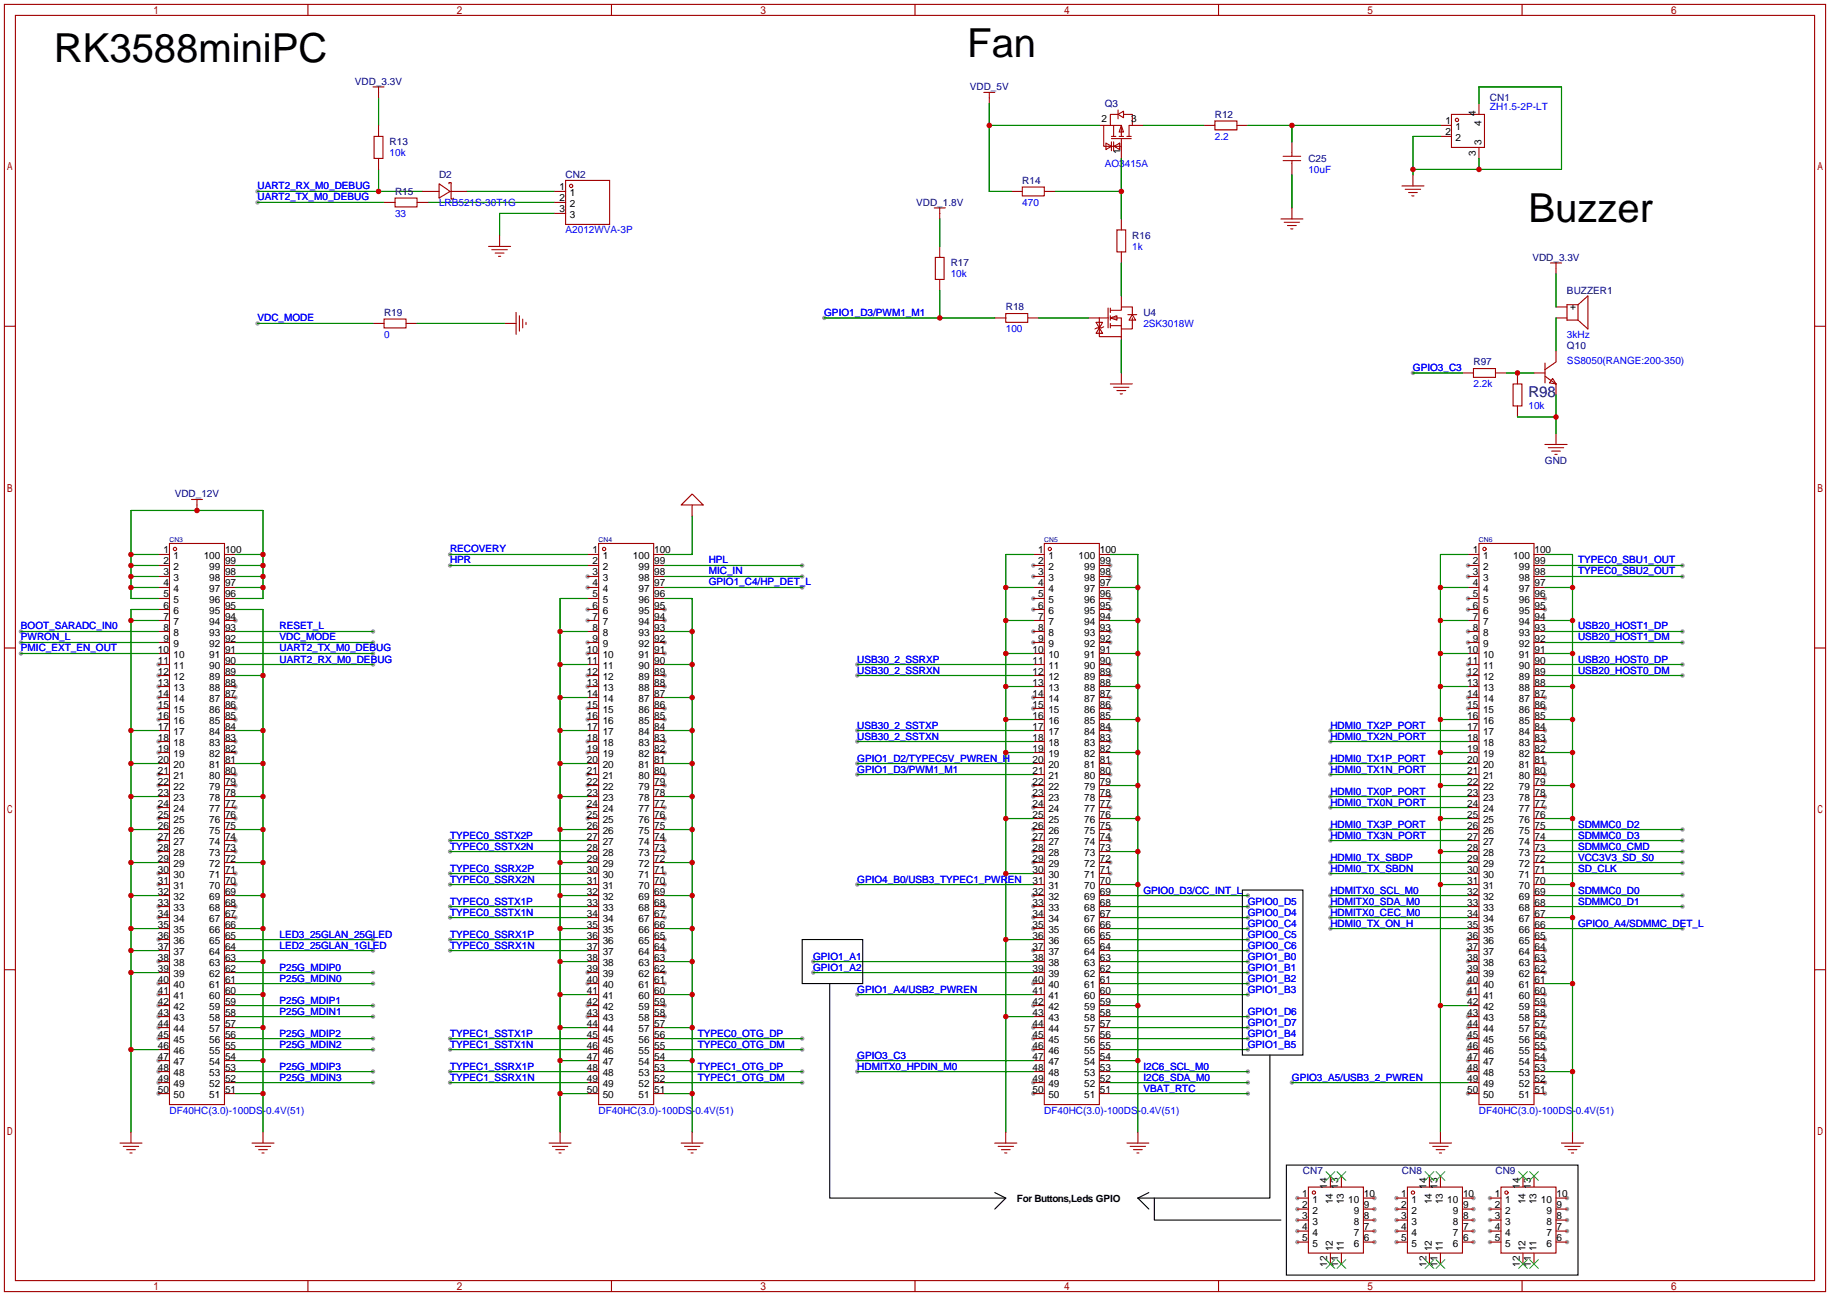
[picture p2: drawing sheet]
<svg xmlns="http://www.w3.org/2000/svg" width="422mm" height="299mm" viewBox="0 0 422 299" stroke-linecap="round" stroke-linejoin="round" font-family="sans-serif">
<defs><g id="words">
<g font-size="9.2">
<text x="12.4" y="14.4">RK3588miniPC</text>
<text x="223.3" y="13.1">Fan</text>
<text x="352.8" y="51.2">Buzzer</text>
</g>
<text font-size="3.5" fill="#000080" x="352.8" y="91.8">R98</text>
<g font-size="2.3" fill="#000080">
<text x="81.9" y="19.6">VDD_3.3V</text>
<text x="223.9" y="20.9">VDD_5V</text>
<text x="343.9" y="23.4">CN1</text>
<text x="255" y="24.7">Q3</text>
<text x="280.4" y="27.2">R12</text>
<text x="89.9" y="33.6">R13</text>
<text x="101.3" y="41.2">D2</text>
<text x="130.6" y="41.2">CN2</text>
<text x="302" y="37.4">C25</text>
<text x="91.2" y="45">R15</text>
<text x="211.5" y="47.5">VDD_1.8V</text>
<text x="236" y="42.5">R14</text>
<text x="261.4" y="55.2">R16</text>
<text x="219.5" y="61.5">R17</text>
<text x="353.7" y="60.2">VDD_3.3V</text>
<text x="232.2" y="71.7">R18</text>
<text x="361.7" y="67.9">BUZZER1</text>
<text x="88.6" y="72.9">R19</text>
<text x="263.9" y="72.9">U4</text>
<text x="361.7" y="80.6">Q10</text>
<text x="340.1" y="84.4">R97</text>
<text x="356.6" y="107.2">GND</text>
<text x="40.3" y="114.9">VDD_12V</text>
<text x="300.7" y="271.1">CN7</text>
<text x="323.6" y="271.1">CN8</text>
<text x="345.2" y="271.1">CN9</text>
</g>
<g font-size="2.3">
<text x="254.3" y="28.2">2</text>
<text x="261.1" y="28.2">3</text>
<text x="333.6" y="28.7">1</text>
<text x="336" y="30">1</text>
<text x="340.7" y="26.8" transform="rotate(-90 340.7 26.8)">4</text>
<text x="341.9" y="29.1" transform="rotate(-90 341.9 29.1)">4</text>
<text x="258.6" y="35.6" transform="rotate(-90 258.6 35.6)">1</text>
<text x="333.6" y="31.3">2</text>
<text x="336" y="32.5">2</text>
<text x="340.7" y="35.9" transform="rotate(-90 340.7 35.9)">3</text>
<text x="341.9" y="33.6" transform="rotate(-90 341.9 33.6)">3</text>
<text x="129.1" y="44">1</text>
<text x="129.1" y="46.5">2</text>
<text x="131.5" y="45.2">1</text>
<text x="131.5" y="47.8">2</text>
<text x="129.1" y="49">3</text>
<text x="131.5" y="50.3">3</text>
<text x="362.5" y="71.7">+</text>
<text x="37.7" y="127.8">1</text>
<text x="37.7" y="130.3">2</text>
<text x="40.1" y="129.1">1</text>
<text x="40.1" y="131.6">2</text>
<text x="47" y="129.1">100</text>
<text x="48.3" y="131.6">99</text>
<text x="51.9" y="130.3">99</text>
<text x="51.9" y="127.8">100</text>
<text x="136.8" y="127.8">1</text>
<text x="136.8" y="130.3">2</text>
<text x="139.1" y="129.1">1</text>
<text x="139.1" y="131.6">2</text>
<text x="146.1" y="129.1">100</text>
<text x="147.4" y="131.6">99</text>
<text x="151" y="130.3">99</text>
<text x="151" y="127.8">100</text>
<text x="239.6" y="127.8">1</text>
<text x="239.6" y="130.3">2</text>
<text x="242" y="129.1">1</text>
<text x="242" y="131.6">2</text>
<text x="249" y="129.1">100</text>
<text x="250.2" y="131.6">99</text>
<text x="253.9" y="130.3">99</text>
<text x="253.9" y="127.8">100</text>
<text x="340" y="127.8">1</text>
<text x="340" y="130.3">2</text>
<text x="342.3" y="129.1">1</text>
<text x="342.3" y="131.6">2</text>
<text x="349.3" y="129.1">100</text>
<text x="350.6" y="131.6">99</text>
<text x="354.2" y="130.3">99</text>
<text x="354.2" y="127.8">100</text>
<text x="37.7" y="132.9">3</text>
<text x="37.7" y="135.4">4</text>
<text x="37.7" y="137.9">5</text>
<text x="40.1" y="134.1">3</text>
<text x="40.1" y="136.7">4</text>
<text x="48.3" y="136.7">97</text>
<text x="48.3" y="134.1">98</text>
<text x="51.9" y="137.9">96</text>
<text x="51.9" y="135.4">97</text>
<text x="51.9" y="132.9">98</text>
<text x="136.8" y="132.9">3</text>
<text x="136.8" y="135.4">4</text>
<text x="136.8" y="137.9">5</text>
<text x="139.1" y="134.1">3</text>
<text x="139.1" y="136.7">4</text>
<text x="147.4" y="136.7">97</text>
<text x="147.4" y="134.1">98</text>
<text x="151" y="137.9">96</text>
<text x="151" y="135.4">97</text>
<text x="151" y="132.9">98</text>
<text x="239.6" y="132.9">3</text>
<text x="239.6" y="135.4">4</text>
<text x="239.6" y="137.9">5</text>
<text x="242" y="134.1">3</text>
<text x="242" y="136.7">4</text>
<text x="250.2" y="136.7">97</text>
<text x="250.2" y="134.1">98</text>
<text x="253.9" y="137.9">96</text>
<text x="253.9" y="135.4">97</text>
<text x="253.9" y="132.9">98</text>
<text x="340" y="132.9">3</text>
<text x="340" y="135.4">4</text>
<text x="340" y="137.9">5</text>
<text x="342.3" y="134.1">3</text>
<text x="342.3" y="136.7">4</text>
<text x="350.6" y="136.7">97</text>
<text x="350.6" y="134.1">98</text>
<text x="354.2" y="137.9">96</text>
<text x="354.2" y="135.4">97</text>
<text x="354.2" y="132.9">98</text>
<text x="37.7" y="140.5">6</text>
<text x="37.7" y="143">7</text>
<text x="40.1" y="139.2">5</text>
<text x="40.1" y="141.8">6</text>
<text x="48.3" y="141.8">95</text>
<text x="48.3" y="139.2">96</text>
<text x="51.9" y="143">94</text>
<text x="51.9" y="140.5">95</text>
<text x="136.8" y="140.5">6</text>
<text x="136.8" y="143">7</text>
<text x="139.1" y="139.2">5</text>
<text x="139.1" y="141.8">6</text>
<text x="147.4" y="141.8">95</text>
<text x="147.4" y="139.2">96</text>
<text x="151" y="143">94</text>
<text x="151" y="140.5">95</text>
<text x="239.6" y="140.5">6</text>
<text x="239.6" y="143">7</text>
<text x="242" y="139.2">5</text>
<text x="242" y="141.8">6</text>
<text x="250.2" y="141.8">95</text>
<text x="250.2" y="139.2">96</text>
<text x="253.9" y="143">94</text>
<text x="253.9" y="140.5">95</text>
<text x="340" y="140.5">6</text>
<text x="340" y="143">7</text>
<text x="342.3" y="139.2">5</text>
<text x="342.3" y="141.8">6</text>
<text x="350.6" y="141.8">95</text>
<text x="350.6" y="139.2">96</text>
<text x="354.2" y="143">94</text>
<text x="354.2" y="140.5">95</text>
<text x="37.7" y="145.6">8</text>
<text x="37.7" y="148.1">9</text>
<text x="40.1" y="144.3">7</text>
<text x="40.1" y="146.8">8</text>
<text x="40.1" y="149.4">9</text>
<text x="48.3" y="149.4">92</text>
<text x="48.3" y="146.8">93</text>
<text x="48.3" y="144.3">94</text>
<text x="51.9" y="148.1">92</text>
<text x="51.9" y="145.6">93</text>
<text x="136.8" y="145.6">8</text>
<text x="136.8" y="148.1">9</text>
<text x="139.1" y="144.3">7</text>
<text x="139.1" y="146.8">8</text>
<text x="139.1" y="149.4">9</text>
<text x="147.4" y="149.4">92</text>
<text x="147.4" y="146.8">93</text>
<text x="147.4" y="144.3">94</text>
<text x="151" y="148.1">92</text>
<text x="151" y="145.6">93</text>
<text x="239.6" y="145.6">8</text>
<text x="239.6" y="148.1">9</text>
<text x="242" y="144.3">7</text>
<text x="242" y="146.8">8</text>
<text x="242" y="149.4">9</text>
<text x="250.2" y="149.4">92</text>
<text x="250.2" y="146.8">93</text>
<text x="250.2" y="144.3">94</text>
<text x="253.9" y="148.1">92</text>
<text x="253.9" y="145.6">93</text>
<text x="340" y="145.6">8</text>
<text x="340" y="148.1">9</text>
<text x="342.3" y="144.3">7</text>
<text x="342.3" y="146.8">8</text>
<text x="342.3" y="149.4">9</text>
<text x="350.6" y="149.4">92</text>
<text x="350.6" y="146.8">93</text>
<text x="350.6" y="144.3">94</text>
<text x="354.2" y="148.1">92</text>
<text x="354.2" y="145.6">93</text>
<text x="36.4" y="150.6">10</text>
<text x="36.4" y="153.2">11</text>
<text x="36.4" y="155.7">12</text>
<text x="40.1" y="151.9">10</text>
<text x="40.1" y="154.5">11</text>
<text x="48.3" y="154.5">90</text>
<text x="48.3" y="151.9">91</text>
<text x="51.9" y="155.7">89</text>
<text x="51.9" y="153.2">90</text>
<text x="51.9" y="150.6">91</text>
<text x="135.5" y="150.6">10</text>
<text x="135.5" y="153.2">11</text>
<text x="135.5" y="155.7">12</text>
<text x="139.1" y="151.9">10</text>
<text x="139.1" y="154.5">11</text>
<text x="147.4" y="154.5">90</text>
<text x="147.4" y="151.9">91</text>
<text x="151" y="155.7">89</text>
<text x="151" y="153.2">90</text>
<text x="151" y="150.6">91</text>
<text x="238.4" y="150.6">10</text>
<text x="238.4" y="153.2">11</text>
<text x="238.4" y="155.7">12</text>
<text x="242" y="151.9">10</text>
<text x="242" y="154.5">11</text>
<text x="250.2" y="154.5">90</text>
<text x="250.2" y="151.9">91</text>
<text x="253.9" y="155.7">89</text>
<text x="253.9" y="153.2">90</text>
<text x="253.9" y="150.6">91</text>
<text x="338.7" y="150.6">10</text>
<text x="338.7" y="153.2">11</text>
<text x="338.7" y="155.7">12</text>
<text x="342.3" y="151.9">10</text>
<text x="342.3" y="154.5">11</text>
<text x="350.6" y="154.5">90</text>
<text x="350.6" y="151.9">91</text>
<text x="354.2" y="155.7">89</text>
<text x="354.2" y="153.2">90</text>
<text x="354.2" y="150.6">91</text>
<text x="36.4" y="158.3">13</text>
<text x="36.4" y="160.8">14</text>
<text x="40.1" y="157">12</text>
<text x="40.1" y="159.5">13</text>
<text x="48.3" y="159.5">88</text>
<text x="48.3" y="157">89</text>
<text x="51.9" y="160.8">87</text>
<text x="51.9" y="158.3">88</text>
<text x="135.5" y="158.3">13</text>
<text x="135.5" y="160.8">14</text>
<text x="139.1" y="157">12</text>
<text x="139.1" y="159.5">13</text>
<text x="147.4" y="159.5">88</text>
<text x="147.4" y="157">89</text>
<text x="151" y="160.8">87</text>
<text x="151" y="158.3">88</text>
<text x="238.4" y="158.3">13</text>
<text x="238.4" y="160.8">14</text>
<text x="242" y="157">12</text>
<text x="242" y="159.5">13</text>
<text x="250.2" y="159.5">88</text>
<text x="250.2" y="157">89</text>
<text x="253.9" y="160.8">87</text>
<text x="253.9" y="158.3">88</text>
<text x="338.7" y="158.3">13</text>
<text x="338.7" y="160.8">14</text>
<text x="342.3" y="157">12</text>
<text x="342.3" y="159.5">13</text>
<text x="350.6" y="159.5">88</text>
<text x="350.6" y="157">89</text>
<text x="354.2" y="160.8">87</text>
<text x="354.2" y="158.3">88</text>
<text x="36.4" y="163.3">15</text>
<text x="36.4" y="165.9">16</text>
<text x="40.1" y="162.1">14</text>
<text x="40.1" y="164.6">15</text>
<text x="40.1" y="167.2">16</text>
<text x="48.3" y="167.2">85</text>
<text x="48.3" y="164.6">86</text>
<text x="48.3" y="162.1">87</text>
<text x="51.9" y="165.9">85</text>
<text x="51.9" y="163.3">86</text>
<text x="135.5" y="163.3">15</text>
<text x="135.5" y="165.9">16</text>
<text x="139.1" y="162.1">14</text>
<text x="139.1" y="164.6">15</text>
<text x="139.1" y="167.2">16</text>
<text x="147.4" y="167.2">85</text>
<text x="147.4" y="164.6">86</text>
<text x="147.4" y="162.1">87</text>
<text x="151" y="165.9">85</text>
<text x="151" y="163.3">86</text>
<text x="238.4" y="163.3">15</text>
<text x="238.4" y="165.9">16</text>
<text x="242" y="162.1">14</text>
<text x="242" y="164.6">15</text>
<text x="242" y="167.2">16</text>
<text x="250.2" y="167.2">85</text>
<text x="250.2" y="164.6">86</text>
<text x="250.2" y="162.1">87</text>
<text x="253.9" y="165.9">85</text>
<text x="253.9" y="163.3">86</text>
<text x="338.7" y="163.3">15</text>
<text x="338.7" y="165.9">16</text>
<text x="342.3" y="162.1">14</text>
<text x="342.3" y="164.6">15</text>
<text x="342.3" y="167.2">16</text>
<text x="350.6" y="167.2">85</text>
<text x="350.6" y="164.6">86</text>
<text x="350.6" y="162.1">87</text>
<text x="354.2" y="165.9">85</text>
<text x="354.2" y="163.3">86</text>
<text x="36.4" y="168.4">17</text>
<text x="36.4" y="171">18</text>
<text x="36.4" y="173.5">19</text>
<text x="40.1" y="169.7">17</text>
<text x="40.1" y="172.2">18</text>
<text x="48.3" y="172.2">83</text>
<text x="48.3" y="169.7">84</text>
<text x="51.9" y="173.5">82</text>
<text x="51.9" y="171">83</text>
<text x="51.9" y="168.4">84</text>
<text x="135.5" y="168.4">17</text>
<text x="135.5" y="171">18</text>
<text x="135.5" y="173.5">19</text>
<text x="139.1" y="169.7">17</text>
<text x="139.1" y="172.2">18</text>
<text x="147.4" y="172.2">83</text>
<text x="147.4" y="169.7">84</text>
<text x="151" y="173.5">82</text>
<text x="151" y="171">83</text>
<text x="151" y="168.4">84</text>
<text x="238.4" y="168.4">17</text>
<text x="238.4" y="171">18</text>
<text x="238.4" y="173.5">19</text>
<text x="242" y="169.7">17</text>
<text x="242" y="172.2">18</text>
<text x="250.2" y="172.2">83</text>
<text x="250.2" y="169.7">84</text>
<text x="253.9" y="173.5">82</text>
<text x="253.9" y="171">83</text>
<text x="253.9" y="168.4">84</text>
<text x="338.7" y="168.4">17</text>
<text x="338.7" y="171">18</text>
<text x="338.7" y="173.5">19</text>
<text x="342.3" y="169.7">17</text>
<text x="342.3" y="172.2">18</text>
<text x="350.6" y="172.2">83</text>
<text x="350.6" y="169.7">84</text>
<text x="354.2" y="173.5">82</text>
<text x="354.2" y="171">83</text>
<text x="354.2" y="168.4">84</text>
<text x="36.4" y="176">20</text>
<text x="36.4" y="178.6">21</text>
<text x="40.1" y="174.8">19</text>
<text x="40.1" y="177.3">20</text>
<text x="40.1" y="179.9">21</text>
<text x="48.3" y="179.9">80</text>
<text x="48.3" y="177.3">81</text>
<text x="48.3" y="174.8">82</text>
<text x="51.9" y="178.6">80</text>
<text x="51.9" y="176">81</text>
<text x="135.5" y="176">20</text>
<text x="135.5" y="178.6">21</text>
<text x="139.1" y="174.8">19</text>
<text x="139.1" y="177.3">20</text>
<text x="139.1" y="179.9">21</text>
<text x="147.4" y="179.9">80</text>
<text x="147.4" y="177.3">81</text>
<text x="147.4" y="174.8">82</text>
<text x="151" y="178.6">80</text>
<text x="151" y="176">81</text>
<text x="238.4" y="176">20</text>
<text x="238.4" y="178.6">21</text>
<text x="242" y="174.8">19</text>
<text x="242" y="177.3">20</text>
<text x="242" y="179.9">21</text>
<text x="250.2" y="179.9">80</text>
<text x="250.2" y="177.3">81</text>
<text x="250.2" y="174.8">82</text>
<text x="253.9" y="178.6">80</text>
<text x="253.9" y="176">81</text>
<text x="338.7" y="176">20</text>
<text x="338.7" y="178.6">21</text>
<text x="342.3" y="174.8">19</text>
<text x="342.3" y="177.3">20</text>
<text x="342.3" y="179.9">21</text>
<text x="350.6" y="179.9">80</text>
<text x="350.6" y="177.3">81</text>
<text x="350.6" y="174.8">82</text>
<text x="354.2" y="178.6">80</text>
<text x="354.2" y="176">81</text>
<text x="36.4" y="181.1">22</text>
<text x="36.4" y="183.7">23</text>
<text x="40.1" y="182.4">22</text>
<text x="40.1" y="184.9">23</text>
<text x="48.3" y="184.9">78</text>
<text x="48.3" y="182.4">79</text>
<text x="51.9" y="183.7">78</text>
<text x="51.9" y="181.1">79</text>
<text x="135.5" y="181.1">22</text>
<text x="135.5" y="183.7">23</text>
<text x="139.1" y="182.4">22</text>
<text x="139.1" y="184.9">23</text>
<text x="147.4" y="184.9">78</text>
<text x="147.4" y="182.4">79</text>
<text x="151" y="183.7">78</text>
<text x="151" y="181.1">79</text>
<text x="238.4" y="181.1">22</text>
<text x="238.4" y="183.7">23</text>
<text x="242" y="182.4">22</text>
<text x="242" y="184.9">23</text>
<text x="250.2" y="184.9">78</text>
<text x="250.2" y="182.4">79</text>
<text x="253.9" y="183.7">78</text>
<text x="253.9" y="181.1">79</text>
<text x="338.7" y="181.1">22</text>
<text x="338.7" y="183.7">23</text>
<text x="342.3" y="182.4">22</text>
<text x="342.3" y="184.9">23</text>
<text x="350.6" y="184.9">78</text>
<text x="350.6" y="182.4">79</text>
<text x="354.2" y="183.7">78</text>
<text x="354.2" y="181.1">79</text>
<text x="36.4" y="186.2">24</text>
<text x="36.4" y="188.7">25</text>
<text x="36.4" y="191.3">26</text>
<text x="40.1" y="187.5">24</text>
<text x="40.1" y="190">25</text>
<text x="48.3" y="190">76</text>
<text x="48.3" y="187.5">77</text>
<text x="51.9" y="191.3">75</text>
<text x="51.9" y="188.7">76</text>
<text x="51.9" y="186.2">77</text>
<text x="135.5" y="186.2">24</text>
<text x="135.5" y="188.7">25</text>
<text x="135.5" y="191.3">26</text>
<text x="139.1" y="187.5">24</text>
<text x="139.1" y="190">25</text>
<text x="147.4" y="190">76</text>
<text x="147.4" y="187.5">77</text>
<text x="151" y="191.3">75</text>
<text x="151" y="188.7">76</text>
<text x="151" y="186.2">77</text>
<text x="238.4" y="186.2">24</text>
<text x="238.4" y="188.7">25</text>
<text x="238.4" y="191.3">26</text>
<text x="242" y="187.5">24</text>
<text x="242" y="190">25</text>
<text x="250.2" y="190">76</text>
<text x="250.2" y="187.5">77</text>
<text x="253.9" y="191.3">75</text>
<text x="253.9" y="188.7">76</text>
<text x="253.9" y="186.2">77</text>
<text x="338.7" y="186.2">24</text>
<text x="338.7" y="188.7">25</text>
<text x="338.7" y="191.3">26</text>
<text x="342.3" y="187.5">24</text>
<text x="342.3" y="190">25</text>
<text x="350.6" y="190">76</text>
<text x="350.6" y="187.5">77</text>
<text x="354.2" y="191.3">75</text>
<text x="354.2" y="188.7">76</text>
<text x="354.2" y="186.2">77</text>
<text x="36.4" y="193.8">27</text>
<text x="36.4" y="196.4">28</text>
<text x="40.1" y="192.6">26</text>
<text x="40.1" y="195.1">27</text>
<text x="40.1" y="197.6">28</text>
<text x="48.3" y="197.6">73</text>
<text x="48.3" y="195.1">74</text>
<text x="48.3" y="192.6">75</text>
<text x="51.9" y="196.4">73</text>
<text x="51.9" y="193.8">74</text>
<text x="135.5" y="193.8">27</text>
<text x="135.5" y="196.4">28</text>
<text x="139.1" y="192.6">26</text>
<text x="139.1" y="195.1">27</text>
<text x="139.1" y="197.6">28</text>
<text x="147.4" y="197.6">73</text>
<text x="147.4" y="195.1">74</text>
<text x="147.4" y="192.6">75</text>
<text x="151" y="196.4">73</text>
<text x="151" y="193.8">74</text>
<text x="238.4" y="193.8">27</text>
<text x="238.4" y="196.4">28</text>
<text x="242" y="192.6">26</text>
<text x="242" y="195.1">27</text>
<text x="242" y="197.6">28</text>
<text x="250.2" y="197.6">73</text>
<text x="250.2" y="195.1">74</text>
<text x="250.2" y="192.6">75</text>
<text x="253.9" y="196.4">73</text>
<text x="253.9" y="193.8">74</text>
<text x="338.7" y="193.8">27</text>
<text x="338.7" y="196.4">28</text>
<text x="342.3" y="192.6">26</text>
<text x="342.3" y="195.1">27</text>
<text x="342.3" y="197.6">28</text>
<text x="350.6" y="197.6">73</text>
<text x="350.6" y="195.1">74</text>
<text x="350.6" y="192.6">75</text>
<text x="354.2" y="196.4">73</text>
<text x="354.2" y="193.8">74</text>
<text x="36.4" y="198.9">29</text>
<text x="36.4" y="201.4">30</text>
<text x="36.4" y="204">31</text>
<text x="40.1" y="200.2">29</text>
<text x="40.1" y="202.7">30</text>
<text x="48.3" y="202.7">71</text>
<text x="48.3" y="200.2">72</text>
<text x="51.9" y="204">70</text>
<text x="51.9" y="201.4">71</text>
<text x="51.9" y="198.9">72</text>
<text x="135.5" y="198.9">29</text>
<text x="135.5" y="201.4">30</text>
<text x="135.5" y="204">31</text>
<text x="139.1" y="200.2">29</text>
<text x="139.1" y="202.7">30</text>
<text x="147.4" y="202.7">71</text>
<text x="147.4" y="200.2">72</text>
<text x="151" y="204">70</text>
<text x="151" y="201.4">71</text>
<text x="151" y="198.9">72</text>
<text x="238.4" y="198.9">29</text>
<text x="238.4" y="201.4">30</text>
<text x="238.4" y="204">31</text>
<text x="242" y="200.2">29</text>
<text x="242" y="202.7">30</text>
<text x="250.2" y="202.7">71</text>
<text x="250.2" y="200.2">72</text>
<text x="253.9" y="204">70</text>
<text x="253.9" y="201.4">71</text>
<text x="253.9" y="198.9">72</text>
<text x="338.7" y="198.9">29</text>
<text x="338.7" y="201.4">30</text>
<text x="338.7" y="204">31</text>
<text x="342.3" y="200.2">29</text>
<text x="342.3" y="202.7">30</text>
<text x="350.6" y="202.7">71</text>
<text x="350.6" y="200.2">72</text>
<text x="354.2" y="204">70</text>
<text x="354.2" y="201.4">71</text>
<text x="354.2" y="198.9">72</text>
<text x="36.4" y="206.5">32</text>
<text x="36.4" y="209.1">33</text>
<text x="40.1" y="205.3">31</text>
<text x="40.1" y="207.8">32</text>
<text x="48.3" y="207.8">69</text>
<text x="48.3" y="205.3">70</text>
<text x="51.9" y="209.1">68</text>
<text x="51.9" y="206.5">69</text>
<text x="135.5" y="206.5">32</text>
<text x="135.5" y="209.1">33</text>
<text x="139.1" y="205.3">31</text>
<text x="139.1" y="207.8">32</text>
<text x="147.4" y="207.8">69</text>
<text x="147.4" y="205.3">70</text>
<text x="151" y="209.1">68</text>
<text x="151" y="206.5">69</text>
<text x="238.4" y="206.5">32</text>
<text x="238.4" y="209.1">33</text>
<text x="242" y="205.3">31</text>
<text x="242" y="207.8">32</text>
<text x="250.2" y="207.8">69</text>
<text x="250.2" y="205.3">70</text>
<text x="253.9" y="209.1">68</text>
<text x="253.9" y="206.5">69</text>
<text x="338.7" y="206.5">32</text>
<text x="338.7" y="209.1">33</text>
<text x="342.3" y="205.3">31</text>
<text x="342.3" y="207.8">32</text>
<text x="350.6" y="207.8">69</text>
<text x="350.6" y="205.3">70</text>
<text x="354.2" y="209.1">68</text>
<text x="354.2" y="206.5">69</text>
<text x="36.4" y="211.6">34</text>
<text x="36.4" y="214.1">35</text>
<text x="40.1" y="210.3">33</text>
<text x="40.1" y="212.9">34</text>
<text x="40.1" y="215.4">35</text>
<text x="48.3" y="215.4">66</text>
<text x="48.3" y="212.9">67</text>
<text x="48.3" y="210.3">68</text>
<text x="51.9" y="214.1">66</text>
<text x="51.9" y="211.6">67</text>
<text x="135.5" y="211.6">34</text>
<text x="135.5" y="214.1">35</text>
<text x="139.1" y="210.3">33</text>
<text x="139.1" y="212.9">34</text>
<text x="139.1" y="215.4">35</text>
<text x="147.4" y="215.4">66</text>
<text x="147.4" y="212.9">67</text>
<text x="147.4" y="210.3">68</text>
<text x="151" y="214.1">66</text>
<text x="151" y="211.6">67</text>
<text x="238.4" y="211.6">34</text>
<text x="238.4" y="214.1">35</text>
<text x="242" y="210.3">33</text>
<text x="242" y="212.9">34</text>
<text x="242" y="215.4">35</text>
<text x="250.2" y="215.4">66</text>
<text x="250.2" y="212.9">67</text>
<text x="250.2" y="210.3">68</text>
<text x="253.9" y="214.1">66</text>
<text x="253.9" y="211.6">67</text>
<text x="338.7" y="211.6">34</text>
<text x="338.7" y="214.1">35</text>
<text x="342.3" y="210.3">33</text>
<text x="342.3" y="212.9">34</text>
<text x="342.3" y="215.4">35</text>
<text x="350.6" y="215.4">66</text>
<text x="350.6" y="212.9">67</text>
<text x="350.6" y="210.3">68</text>
<text x="354.2" y="214.1">66</text>
<text x="354.2" y="211.6">67</text>
<text x="36.4" y="216.7">36</text>
<text x="36.4" y="219.2">37</text>
<text x="36.4" y="221.8">38</text>
<text x="40.1" y="218">36</text>
<text x="40.1" y="220.5">37</text>
<text x="48.3" y="220.5">64</text>
<text x="48.3" y="218">65</text>
<text x="51.9" y="221.8">63</text>
<text x="51.9" y="219.2">64</text>
<text x="51.9" y="216.7">65</text>
<text x="135.5" y="216.7">36</text>
<text x="135.5" y="219.2">37</text>
<text x="135.5" y="221.8">38</text>
<text x="139.1" y="218">36</text>
<text x="139.1" y="220.5">37</text>
<text x="147.4" y="220.5">64</text>
<text x="147.4" y="218">65</text>
<text x="151" y="221.8">63</text>
<text x="151" y="219.2">64</text>
<text x="151" y="216.7">65</text>
<text x="238.4" y="216.7">36</text>
<text x="238.4" y="219.2">37</text>
<text x="238.4" y="221.8">38</text>
<text x="242" y="218">36</text>
<text x="242" y="220.5">37</text>
<text x="250.2" y="220.5">64</text>
<text x="250.2" y="218">65</text>
<text x="253.9" y="221.8">63</text>
<text x="253.9" y="219.2">64</text>
<text x="253.9" y="216.7">65</text>
<text x="338.7" y="216.7">36</text>
<text x="338.7" y="219.2">37</text>
<text x="338.7" y="221.8">38</text>
<text x="342.3" y="218">36</text>
<text x="342.3" y="220.5">37</text>
<text x="350.6" y="220.5">64</text>
<text x="350.6" y="218">65</text>
<text x="354.2" y="221.8">63</text>
<text x="354.2" y="219.2">64</text>
<text x="354.2" y="216.7">65</text>
<text x="36.4" y="224.3">39</text>
<text x="36.4" y="226.8">40</text>
<text x="40.1" y="223">38</text>
<text x="40.1" y="225.6">39</text>
<text x="48.3" y="225.6">62</text>
<text x="48.3" y="223">63</text>
<text x="51.9" y="226.8">61</text>
<text x="51.9" y="224.3">62</text>
<text x="135.5" y="224.3">39</text>
<text x="135.5" y="226.8">40</text>
<text x="139.1" y="223">38</text>
<text x="139.1" y="225.6">39</text>
<text x="147.4" y="225.6">62</text>
<text x="147.4" y="223">63</text>
<text x="151" y="226.8">61</text>
<text x="151" y="224.3">62</text>
<text x="238.4" y="224.3">39</text>
<text x="238.4" y="226.8">40</text>
<text x="242" y="223">38</text>
<text x="242" y="225.6">39</text>
<text x="250.2" y="225.6">62</text>
<text x="250.2" y="223">63</text>
<text x="253.9" y="226.8">61</text>
<text x="253.9" y="224.3">62</text>
<text x="338.7" y="224.3">39</text>
<text x="338.7" y="226.8">40</text>
<text x="342.3" y="223">38</text>
<text x="342.3" y="225.6">39</text>
<text x="350.6" y="225.6">62</text>
<text x="350.6" y="223">63</text>
<text x="354.2" y="226.8">61</text>
<text x="354.2" y="224.3">62</text>
<text x="36.4" y="229.4">41</text>
<text x="36.4" y="231.9">42</text>
<text x="40.1" y="228.1">40</text>
<text x="40.1" y="230.7">41</text>
<text x="40.1" y="233.2">42</text>
<text x="48.3" y="233.2">59</text>
<text x="48.3" y="230.7">60</text>
<text x="48.3" y="228.1">61</text>
<text x="51.9" y="231.9">59</text>
<text x="51.9" y="229.4">60</text>
<text x="135.5" y="229.4">41</text>
<text x="135.5" y="231.9">42</text>
<text x="139.1" y="228.1">40</text>
<text x="139.1" y="230.7">41</text>
<text x="139.1" y="233.2">42</text>
<text x="147.4" y="233.2">59</text>
<text x="147.4" y="230.7">60</text>
<text x="147.4" y="228.1">61</text>
<text x="151" y="231.9">59</text>
<text x="151" y="229.4">60</text>
<text x="238.4" y="229.4">41</text>
<text x="238.4" y="231.9">42</text>
<text x="242" y="228.1">40</text>
<text x="242" y="230.7">41</text>
<text x="242" y="233.2">42</text>
<text x="250.2" y="233.2">59</text>
<text x="250.2" y="230.7">60</text>
<text x="250.2" y="228.1">61</text>
<text x="253.9" y="231.9">59</text>
<text x="253.9" y="229.4">60</text>
<text x="338.7" y="229.4">41</text>
<text x="338.7" y="231.9">42</text>
<text x="342.3" y="228.1">40</text>
<text x="342.3" y="230.7">41</text>
<text x="342.3" y="233.2">42</text>
<text x="350.6" y="233.2">59</text>
<text x="350.6" y="230.7">60</text>
<text x="350.6" y="228.1">61</text>
<text x="354.2" y="231.9">59</text>
<text x="354.2" y="229.4">60</text>
<text x="36.4" y="234.5">43</text>
<text x="36.4" y="237">44</text>
<text x="36.4" y="239.5">45</text>
<text x="40.1" y="235.7">43</text>
<text x="40.1" y="238.3">44</text>
<text x="48.3" y="238.3">57</text>
<text x="48.3" y="235.7">58</text>
<text x="51.9" y="239.5">56</text>
<text x="51.9" y="237">57</text>
<text x="51.9" y="234.5">58</text>
<text x="135.5" y="234.5">43</text>
<text x="135.5" y="237">44</text>
<text x="135.5" y="239.5">45</text>
<text x="139.1" y="235.7">43</text>
<text x="139.1" y="238.3">44</text>
<text x="147.4" y="238.3">57</text>
<text x="147.4" y="235.7">58</text>
<text x="151" y="239.5">56</text>
<text x="151" y="237">57</text>
<text x="151" y="234.5">58</text>
<text x="238.4" y="234.5">43</text>
<text x="238.4" y="237">44</text>
<text x="238.4" y="239.5">45</text>
<text x="242" y="235.7">43</text>
<text x="242" y="238.3">44</text>
<text x="250.2" y="238.3">57</text>
<text x="250.2" y="235.7">58</text>
<text x="253.9" y="239.5">56</text>
<text x="253.9" y="237">57</text>
<text x="253.9" y="234.5">58</text>
<text x="338.7" y="234.5">43</text>
<text x="338.7" y="237">44</text>
<text x="338.7" y="239.5">45</text>
<text x="342.3" y="235.7">43</text>
<text x="342.3" y="238.3">44</text>
<text x="350.6" y="238.3">57</text>
<text x="350.6" y="235.7">58</text>
<text x="354.2" y="239.5">56</text>
<text x="354.2" y="237">57</text>
<text x="354.2" y="234.5">58</text>
<text x="36.4" y="242.1">46</text>
<text x="36.4" y="244.6">47</text>
<text x="40.1" y="240.8">45</text>
<text x="40.1" y="243.4">46</text>
<text x="40.1" y="245.9">47</text>
<text x="48.3" y="245.9">54</text>
<text x="48.3" y="243.4">55</text>
<text x="48.3" y="240.8">56</text>
<text x="51.9" y="244.6">54</text>
<text x="51.9" y="242.1">55</text>
<text x="135.5" y="242.1">46</text>
<text x="135.5" y="244.6">47</text>
<text x="139.1" y="240.8">45</text>
<text x="139.1" y="243.4">46</text>
<text x="139.1" y="245.9">47</text>
<text x="147.4" y="245.9">54</text>
<text x="147.4" y="243.4">55</text>
<text x="147.4" y="240.8">56</text>
<text x="151" y="244.6">54</text>
<text x="151" y="242.1">55</text>
<text x="238.4" y="242.1">46</text>
<text x="238.4" y="244.6">47</text>
<text x="242" y="240.8">45</text>
<text x="242" y="243.4">46</text>
<text x="242" y="245.9">47</text>
<text x="250.2" y="245.9">54</text>
<text x="250.2" y="243.4">55</text>
<text x="250.2" y="240.8">56</text>
<text x="253.9" y="244.6">54</text>
<text x="253.9" y="242.1">55</text>
<text x="338.7" y="242.1">46</text>
<text x="338.7" y="244.6">47</text>
<text x="342.3" y="240.8">45</text>
<text x="342.3" y="243.4">46</text>
<text x="342.3" y="245.9">47</text>
<text x="350.6" y="245.9">54</text>
<text x="350.6" y="243.4">55</text>
<text x="350.6" y="240.8">56</text>
<text x="354.2" y="244.6">54</text>
<text x="354.2" y="242.1">55</text>
<text x="36.4" y="247.2">48</text>
<text x="36.4" y="249.7">49</text>
<text x="40.1" y="248.4">48</text>
<text x="40.1" y="251">49</text>
<text x="48.3" y="251">52</text>
<text x="48.3" y="248.4">53</text>
<text x="51.9" y="249.7">52</text>
<text x="51.9" y="247.2">53</text>
<text x="135.5" y="247.2">48</text>
<text x="135.5" y="249.7">49</text>
<text x="139.1" y="248.4">48</text>
<text x="139.1" y="251">49</text>
<text x="147.4" y="251">52</text>
<text x="147.4" y="248.4">53</text>
<text x="151" y="249.7">52</text>
<text x="151" y="247.2">53</text>
<text x="238.4" y="247.2">48</text>
<text x="238.4" y="249.7">49</text>
<text x="242" y="248.4">48</text>
<text x="242" y="251">49</text>
<text x="250.2" y="251">52</text>
<text x="250.2" y="248.4">53</text>
<text x="253.9" y="249.7">52</text>
<text x="253.9" y="247.2">53</text>
<text x="338.7" y="247.2">48</text>
<text x="338.7" y="249.7">49</text>
<text x="342.3" y="248.4">48</text>
<text x="342.3" y="251">49</text>
<text x="350.6" y="251">52</text>
<text x="350.6" y="248.4">53</text>
<text x="354.2" y="249.7">52</text>
<text x="354.2" y="247.2">53</text>
<text x="36.4" y="252.2">50</text>
<text x="40.1" y="253.5">50</text>
<text x="48.3" y="253.5">51</text>
<text x="51.9" y="252.2">51</text>
<text x="135.5" y="252.2">50</text>
<text x="139.1" y="253.5">50</text>
<text x="147.4" y="253.5">51</text>
<text x="151" y="252.2">51</text>
<text x="238.4" y="252.2">50</text>
<text x="242" y="253.5">50</text>
<text x="250.2" y="253.5">51</text>
<text x="253.9" y="252.2">51</text>
<text x="338.7" y="252.2">50</text>
<text x="342.3" y="253.5">50</text>
<text x="350.6" y="253.5">51</text>
<text x="354.2" y="252.2">51</text>
<text x="306.4" y="274.4" transform="rotate(-90 306.4 274.4)">14</text>
<text x="308.9" y="274.4" transform="rotate(-90 308.9 274.4)">13</text>
<text x="329.2" y="274.4" transform="rotate(-90 329.2 274.4)">14</text>
<text x="331.8" y="274.4" transform="rotate(-90 331.8 274.4)">13</text>
<text x="350.8" y="274.4" transform="rotate(-90 350.8 274.4)">14</text>
<text x="353.4" y="274.4" transform="rotate(-90 353.4 274.4)">13</text>
<text x="234.7" y="277.4">For Buttons,Leds GPIO</text>
<text x="300.6" y="276.4">1</text>
<text x="300.6" y="278.9">2</text>
<text x="300.6" y="281.5">3</text>
<text x="302.9" y="277.6">1</text>
<text x="302.9" y="280.2">2</text>
<text x="307.6" y="278.1" transform="rotate(-90 307.6 278.1)">14</text>
<text x="310.2" y="278.1" transform="rotate(-90 310.2 278.1)">13</text>
<text x="311.2" y="277.6">10</text>
<text x="312.5" y="280.2">9</text>
<text x="314.8" y="281.5">8</text>
<text x="314.8" y="278.9">9</text>
<text x="314.8" y="276.4">10</text>
<text x="323.5" y="276.4">1</text>
<text x="323.5" y="278.9">2</text>
<text x="323.5" y="281.5">3</text>
<text x="325.8" y="277.6">1</text>
<text x="325.8" y="280.2">2</text>
<text x="330.5" y="278.1" transform="rotate(-90 330.5 278.1)">14</text>
<text x="333" y="278.1" transform="rotate(-90 333 278.1)">13</text>
<text x="334.1" y="277.6">10</text>
<text x="335.3" y="280.2">9</text>
<text x="337.7" y="281.5">8</text>
<text x="337.7" y="278.9">9</text>
<text x="337.7" y="276.4">10</text>
<text x="345" y="276.4">1</text>
<text x="345" y="278.9">2</text>
<text x="345" y="281.5">3</text>
<text x="347.4" y="277.6">1</text>
<text x="347.4" y="280.2">2</text>
<text x="352.1" y="278.1" transform="rotate(-90 352.1 278.1)">14</text>
<text x="354.6" y="278.1" transform="rotate(-90 354.6 278.1)">13</text>
<text x="355.6" y="277.6">10</text>
<text x="356.9" y="280.2">9</text>
<text x="359.3" y="281.5">8</text>
<text x="359.3" y="278.9">9</text>
<text x="359.3" y="276.4">10</text>
<text x="300.6" y="284">4</text>
<text x="300.6" y="286.5">5</text>
<text x="302.9" y="282.7">3</text>
<text x="302.9" y="285.3">4</text>
<text x="302.9" y="287.8">5</text>
<text x="312.5" y="287.8">6</text>
<text x="312.5" y="285.3">7</text>
<text x="312.5" y="282.7">8</text>
<text x="314.8" y="286.5">6</text>
<text x="314.8" y="284">7</text>
<text x="323.5" y="284">4</text>
<text x="323.5" y="286.5">5</text>
<text x="325.8" y="282.7">3</text>
<text x="325.8" y="285.3">4</text>
<text x="325.8" y="287.8">5</text>
<text x="335.3" y="287.8">6</text>
<text x="335.3" y="285.3">7</text>
<text x="335.3" y="282.7">8</text>
<text x="337.7" y="286.5">6</text>
<text x="337.7" y="284">7</text>
<text x="345" y="284">4</text>
<text x="345" y="286.5">5</text>
<text x="347.4" y="282.7">3</text>
<text x="347.4" y="285.3">4</text>
<text x="347.4" y="287.8">5</text>
<text x="356.9" y="287.8">6</text>
<text x="356.9" y="285.3">7</text>
<text x="356.9" y="282.7">8</text>
<text x="359.3" y="286.5">6</text>
<text x="359.3" y="284">7</text>
<text x="306.4" y="292.5" transform="rotate(-90 306.4 292.5)">12</text>
<text x="307.6" y="288.9" transform="rotate(-90 307.6 288.9)">12</text>
<text x="308.9" y="292.5" transform="rotate(-90 308.9 292.5)">11</text>
<text x="310.2" y="288.9" transform="rotate(-90 310.2 288.9)">11</text>
<text x="329.2" y="292.5" transform="rotate(-90 329.2 292.5)">12</text>
<text x="330.5" y="288.9" transform="rotate(-90 330.5 288.9)">12</text>
<text x="331.8" y="292.5" transform="rotate(-90 331.8 292.5)">11</text>
<text x="333" y="288.9" transform="rotate(-90 333 288.9)">11</text>
<text x="350.8" y="292.5" transform="rotate(-90 350.8 292.5)">12</text>
<text x="352.1" y="288.9" transform="rotate(-90 352.1 288.9)">12</text>
<text x="353.4" y="292.5" transform="rotate(-90 353.4 292.5)">11</text>
<text x="354.6" y="288.9" transform="rotate(-90 354.6 288.9)">11</text>
</g>
<g font-size="2.3" fill="#00f">
<text x="343.9" y="25.4">ZH1.5-2P-LT</text>
<text x="280.4" y="32.3">2.2</text>
<text x="89.9" y="36.1">10k</text>
<text x="255" y="38.7">AO3415A</text>
<text x="302" y="39.9">10uF</text>
<text x="59.4" y="46.3">UART2_TX_M0_DEBUG</text>
<text x="59.4" y="43.7">UART2_RX_M0_DEBUG</text>
<text x="101.3" y="47.5">LRB521S-30T1G</text>
<text x="236" y="47.5">470</text>
<text x="91.2" y="50.1">33</text>
<text x="130.6" y="53.9">A2012WVA-3P</text>
<text x="261.4" y="57.7">1k</text>
<text x="219.5" y="64.1">10k</text>
<text x="59.4" y="74.2">VDC_MODE</text>
<text x="190.2" y="72.9">GPIO1_D3/PWM1_M1</text>
<text x="232.2" y="76.8">100</text>
<text x="263.9" y="75.5">2SK3018W</text>
<text x="88.6" y="78">0</text>
<text x="361.7" y="78">3kHz</text>
<text x="326.1" y="85.6">GPIO3_C3</text>
<text x="340.1" y="89.5">2.2k</text>
<text x="361.7" y="84.1">SS8050(RANGE:200-350)</text>
<text x="352.8" y="94.5">10k</text>
<text x="103.9" y="127.6">RECOVERY</text>
<text x="103.9" y="130.1">HPR</text>
<text x="163.6" y="130.1">HPL</text>
<text x="364.2" y="130.1">TYPEC0_SBU1_OUT</text>
<text x="163.6" y="132.6">MIC_IN</text>
<text x="163.6" y="135.2">GPIO1_C4/HP_DET_L</text>
<text x="364.2" y="132.6">TYPEC0_SBU2_OUT</text>
<text x="4.8" y="147.9">PWRON_L</text>
<text x="4.8" y="145.3">BOOT_SARADC_IN0</text>
<text x="64.5" y="147.9">VDC_MODE</text>
<text x="64.5" y="145.3">RESET_L</text>
<text x="364.2" y="145.3">USB20_HOST1_DP</text>
<text x="364.2" y="147.9">USB20_HOST1_DM</text>
<text x="4.8" y="150.4">PMIC_EXT_EN_OUT</text>
<text x="64.5" y="150.4">UART2_TX_M0_DEBUG</text>
<text x="64.5" y="153">UART2_RX_M0_DEBUG</text>
<text x="197.9" y="153">USB30_2_SSRXP</text>
<text x="197.9" y="155.5">USB30_2_SSRXN</text>
<text x="364.2" y="153">USB20_HOST0_DP</text>
<text x="364.2" y="155.5">USB20_HOST0_DM</text>
<text x="197.9" y="168.2">USB30_2_SSTXP</text>
<text x="197.9" y="170.7">USB30_2_SSTXN</text>
<text x="307.1" y="168.2">HDMI0_TX2P_PORT</text>
<text x="307.1" y="170.7">HDMI0_TX2N_PORT</text>
<text x="197.9" y="175.8">GPIO1_D2/TYPEC5V_PWREN_H</text>
<text x="197.9" y="178.4">GPIO1_D3/PWM1_M1</text>
<text x="307.1" y="175.8">HDMI0_TX1P_PORT</text>
<text x="307.1" y="178.4">HDMI0_TX1N_PORT</text>
<text x="307.1" y="183.4">HDMI0_TX0P_PORT</text>
<text x="307.1" y="186">HDMI0_TX0N_PORT</text>
<text x="307.1" y="191.1">HDMI0_TX3P_PORT</text>
<text x="364.2" y="191.1">SDMMC0_D2</text>
<text x="103.9" y="193.6">TYPEC0_SSTX2P</text>
<text x="103.9" y="196.1">TYPEC0_SSTX2N</text>
<text x="307.1" y="193.6">HDMI0_TX3N_PORT</text>
<text x="364.2" y="193.6">SDMMC0_D3</text>
<text x="364.2" y="196.1">SDMMC0_CMD</text>
<text x="103.9" y="201.2">TYPEC0_SSRX2P</text>
<text x="103.9" y="203.8">TYPEC0_SSRX2N</text>
<text x="197.9" y="203.8">GPIO4_B0/USB3_TYPEC1_PWREN</text>
<text x="307.1" y="198.7">HDMI0_TX_SBDP</text>
<text x="307.1" y="201.2">HDMI0_TX_SBDN</text>
<text x="364.2" y="198.7">VCC3V3_SD_S0</text>
<text x="364.2" y="201.2">SD_CLK</text>
<text x="103.9" y="208.8">TYPEC0_SSTX1P</text>
<text x="263.9" y="206.3">GPIO0_D3/CC_INT_L</text>
<text x="288" y="208.8">GPIO0_D5</text>
<text x="307.1" y="206.3">HDMITX0_SCL_M0</text>
<text x="307.1" y="208.8">HDMITX0_SDA_M0</text>
<text x="364.2" y="206.3">SDMMC0_D0</text>
<text x="364.2" y="208.8">SDMMC0_D1</text>
<text x="103.9" y="211.4">TYPEC0_SSTX1N</text>
<text x="288" y="213.9">GPIO0_C4</text>
<text x="288" y="211.4">GPIO0_D4</text>
<text x="307.1" y="211.4">HDMITX0_CEC_M0</text>
<text x="307.1" y="213.9">HDMI0_TX_ON_H</text>
<text x="364.2" y="213.9">GPIO0_A4/SDMMC_DET_L</text>
<text x="64.5" y="216.5">LED3_25GLAN_25GLED</text>
<text x="64.5" y="219">LED2_25GLAN_1GLED</text>
<text x="103.9" y="216.5">TYPEC0_SSRX1P</text>
<text x="103.9" y="219">TYPEC0_SSRX1N</text>
<text x="187.7" y="221.5">GPIO1_A1</text>
<text x="288" y="221.5">GPIO1_B0</text>
<text x="288" y="219">GPIO0_C6</text>
<text x="288" y="216.5">GPIO0_C5</text>
<text x="64.5" y="224.1">P25G_MDIP0</text>
<text x="64.5" y="226.6">P25G_MDIN0</text>
<text x="187.7" y="224.1">GPIO1_A2</text>
<text x="288" y="226.6">GPIO1_B2</text>
<text x="288" y="224.1">GPIO1_B1</text>
<text x="64.5" y="231.7">P25G_MDIP1</text>
<text x="197.9" y="229.2">GPIO1_A4/USB2_PWREN</text>
<text x="288" y="229.2">GPIO1_B3</text>
<text x="64.5" y="239.3">P25G_MDIP2</text>
<text x="64.5" y="234.2">P25G_MDIN1</text>
<text x="103.9" y="239.3">TYPEC1_SSTX1P</text>
<text x="161" y="239.3">TYPEC0_OTG_DP</text>
<text x="288" y="239.3">GPIO1_B4</text>
<text x="288" y="236.8">GPIO1_D7</text>
<text x="288" y="234.2">GPIO1_D6</text>
<text x="64.5" y="241.9">P25G_MDIN2</text>
<text x="103.9" y="241.9">TYPEC1_SSTX1N</text>
<text x="161" y="241.9">TYPEC0_OTG_DM</text>
<text x="197.9" y="244.4">GPIO3_C3</text>
<text x="288" y="241.9">GPIO1_B5</text>
<text x="64.5" y="246.9">P25G_MDIP3</text>
<text x="64.5" y="249.5">P25G_MDIN3</text>
<text x="103.9" y="246.9">TYPEC1_SSRX1P</text>
<text x="103.9" y="249.5">TYPEC1_SSRX1N</text>
<text x="161" y="246.9">TYPEC1_OTG_DP</text>
<text x="161" y="249.5">TYPEC1_OTG_DM</text>
<text x="197.9" y="246.9">HDMITX0_HPDIN_M0</text>
<text x="263.9" y="246.9">I2C6_SCL_M0</text>
<text x="263.9" y="249.5">I2C6_SDA_M0</text>
<text x="298.2" y="249.5">GPIO3_A5/USB3_2_PWREN</text>
<text x="39.1" y="257.1">DF40HC(3.0)-100DS-0.4V(51)</text>
<text x="138.2" y="257.1">DF40HC(3.0)-100DS-0.4V(51)</text>
<text x="241" y="257.1">DF40HC(3.0)-100DS-0.4V(51)</text>
<text x="263.9" y="252">VBAT_RTC</text>
<text x="341.4" y="257.1">DF40HC(3.0)-100DS-0.4V(51)</text>
</g>
<g font-size="1.6" fill="#000080">
<text x="39.1" y="125.2">CN3</text>
<text x="138.2" y="125.2">CN4</text>
<text x="241" y="125.2">CN5</text>
<text x="341.4" y="125.2">CN6</text>
</g>
</g></defs>
<g fill="#999">
<circle cx="36.6" cy="153.4" r=".51"/>
<circle cx="36.6" cy="156" r=".51"/>
<circle cx="36.6" cy="158.5" r=".51"/>
<circle cx="36.6" cy="161" r=".51"/>
<circle cx="36.6" cy="163.6" r=".51"/>
<circle cx="36.6" cy="166.1" r=".51"/>
<circle cx="36.6" cy="171.2" r=".51"/>
<circle cx="36.6" cy="173.7" r=".51"/>
<circle cx="36.6" cy="178.8" r=".51"/>
<circle cx="36.6" cy="181.4" r=".51"/>
<circle cx="36.6" cy="186.4" r=".51"/>
<circle cx="36.6" cy="189" r=".51"/>
<circle cx="36.6" cy="194.1" r=".51"/>
<circle cx="36.6" cy="196.6" r=".51"/>
<circle cx="36.6" cy="201.7" r=".51"/>
<circle cx="36.6" cy="204.2" r=".51"/>
<circle cx="36.6" cy="209.3" r=".51"/>
<circle cx="36.6" cy="211.8" r=".51"/>
<circle cx="36.6" cy="216.9" r=".51"/>
<circle cx="36.6" cy="222" r=".51"/>
<circle cx="36.6" cy="227.1" r=".51"/>
<circle cx="36.6" cy="229.6" r=".51"/>
<circle cx="36.6" cy="232.2" r=".51"/>
<circle cx="36.6" cy="234.7" r=".51"/>
<circle cx="36.6" cy="237.2" r=".51"/>
<circle cx="36.6" cy="239.8" r=".51"/>
<circle cx="36.6" cy="244.9" r=".51"/>
<circle cx="36.6" cy="247.4" r=".51"/>
<circle cx="36.6" cy="249.9" r=".51"/>
<circle cx="36.6" cy="252.5" r=".51"/>
<circle cx="54.4" cy="211.8" r=".51"/>
<circle cx="54.4" cy="209.3" r=".51"/>
<circle cx="54.4" cy="204.2" r=".51"/>
<circle cx="54.4" cy="201.7" r=".51"/>
<circle cx="54.4" cy="196.6" r=".51"/>
<circle cx="54.4" cy="194.1" r=".51"/>
<circle cx="54.4" cy="189" r=".51"/>
<circle cx="54.4" cy="186.4" r=".51"/>
<circle cx="54.4" cy="181.4" r=".51"/>
<circle cx="54.4" cy="178.8" r=".51"/>
<circle cx="54.4" cy="173.7" r=".51"/>
<circle cx="54.4" cy="171.2" r=".51"/>
<circle cx="54.4" cy="166.1" r=".51"/>
<circle cx="54.4" cy="163.6" r=".51"/>
<circle cx="54.4" cy="161" r=".51"/>
<circle cx="54.4" cy="158.5" r=".51"/>
<circle cx="54.4" cy="143.3" r=".51"/>
<circle cx="135.6" cy="133.1" r=".51"/>
<circle cx="135.6" cy="135.6" r=".51"/>
<circle cx="135.6" cy="140.7" r=".51"/>
<circle cx="135.6" cy="143.3" r=".51"/>
<circle cx="135.6" cy="148.3" r=".51"/>
<circle cx="135.6" cy="150.9" r=".51"/>
<circle cx="135.6" cy="156" r=".51"/>
<circle cx="135.6" cy="158.5" r=".51"/>
<circle cx="135.6" cy="163.6" r=".51"/>
<circle cx="135.6" cy="166.1" r=".51"/>
<circle cx="135.6" cy="171.2" r=".51"/>
<circle cx="135.6" cy="173.7" r=".51"/>
<circle cx="135.6" cy="178.8" r=".51"/>
<circle cx="135.6" cy="181.4" r=".51"/>
<circle cx="135.6" cy="186.4" r=".51"/>
<circle cx="135.6" cy="189" r=".51"/>
<circle cx="135.6" cy="224.5" r=".51"/>
<circle cx="135.6" cy="227.1" r=".51"/>
<circle cx="135.6" cy="232.2" r=".51"/>
<circle cx="135.6" cy="234.7" r=".51"/>
<circle cx="153.4" cy="234.7" r=".51"/>
<circle cx="153.4" cy="232.2" r=".51"/>
<circle cx="153.4" cy="227.1" r=".51"/>
<circle cx="153.4" cy="224.5" r=".51"/>
<circle cx="153.4" cy="219.5" r=".51"/>
<circle cx="153.4" cy="216.9" r=".51"/>
<circle cx="153.4" cy="211.8" r=".51"/>
<circle cx="153.4" cy="209.3" r=".51"/>
<circle cx="153.4" cy="204.2" r=".51"/>
<circle cx="153.4" cy="201.7" r=".51"/>
<circle cx="153.4" cy="196.6" r=".51"/>
<circle cx="153.4" cy="194.1" r=".51"/>
<circle cx="153.4" cy="189" r=".51"/>
<circle cx="153.4" cy="186.4" r=".51"/>
<circle cx="153.4" cy="181.4" r=".51"/>
<circle cx="153.4" cy="178.8" r=".51"/>
<circle cx="153.4" cy="173.7" r=".51"/>
<circle cx="153.4" cy="171.2" r=".51"/>
<circle cx="153.4" cy="166.1" r=".51"/>
<circle cx="153.4" cy="163.6" r=".51"/>
<circle cx="153.4" cy="158.5" r=".51"/>
<circle cx="153.4" cy="156" r=".51"/>
<circle cx="153.4" cy="150.9" r=".51"/>
<circle cx="153.4" cy="148.3" r=".51"/>
<circle cx="153.4" cy="143.3" r=".51"/>
<circle cx="153.4" cy="140.7" r=".51"/>
<circle cx="238.5" cy="130.6" r=".51"/>
<circle cx="238.5" cy="133.1" r=".51"/>
<circle cx="238.5" cy="138.2" r=".51"/>
<circle cx="238.5" cy="140.7" r=".51"/>
<circle cx="238.5" cy="145.8" r=".51"/>
<circle cx="238.5" cy="148.3" r=".51"/>
<circle cx="238.5" cy="161" r=".51"/>
<circle cx="238.5" cy="163.6" r=".51"/>
<circle cx="238.5" cy="181.4" r=".51"/>
<circle cx="238.5" cy="183.9" r=".51"/>
<circle cx="238.5" cy="186.4" r=".51"/>
<circle cx="238.5" cy="191.5" r=".51"/>
<circle cx="238.5" cy="194.1" r=".51"/>
<circle cx="238.5" cy="196.6" r=".51"/>
<circle cx="238.5" cy="199.1" r=".51"/>
<circle cx="238.5" cy="206.8" r=".51"/>
<circle cx="238.5" cy="209.3" r=".51"/>
<circle cx="238.5" cy="211.8" r=".51"/>
<circle cx="238.5" cy="214.4" r=".51"/>
<circle cx="238.5" cy="219.5" r=".51"/>
<circle cx="238.5" cy="227.1" r=".51"/>
<circle cx="238.5" cy="232.2" r=".51"/>
<circle cx="238.5" cy="237.2" r=".51"/>
<circle cx="238.5" cy="239.8" r=".51"/>
<circle cx="238.5" cy="242.3" r=".51"/>
<circle cx="238.5" cy="249.9" r=".51"/>
<circle cx="238.5" cy="252.5" r=".51"/>
<circle cx="256.3" cy="201.7" r=".51"/>
<circle cx="256.3" cy="199.1" r=".51"/>
<circle cx="256.3" cy="194.1" r=".51"/>
<circle cx="256.3" cy="191.5" r=".51"/>
<circle cx="256.3" cy="186.4" r=".51"/>
<circle cx="256.3" cy="183.9" r=".51"/>
<circle cx="256.3" cy="178.8" r=".51"/>
<circle cx="256.3" cy="176.3" r=".51"/>
<circle cx="256.3" cy="171.2" r=".51"/>
<circle cx="256.3" cy="168.7" r=".51"/>
<circle cx="256.3" cy="163.6" r=".51"/>
<circle cx="256.3" cy="161" r=".51"/>
<circle cx="256.3" cy="156" r=".51"/>
<circle cx="256.3" cy="153.4" r=".51"/>
<circle cx="256.3" cy="148.3" r=".51"/>
<circle cx="256.3" cy="145.8" r=".51"/>
<circle cx="256.3" cy="140.7" r=".51"/>
<circle cx="256.3" cy="138.2" r=".51"/>
<circle cx="256.3" cy="133.1" r=".51"/>
<circle cx="256.3" cy="130.6" r=".51"/>
<circle cx="338.8" cy="130.6" r=".51"/>
<circle cx="338.8" cy="133.1" r=".51"/>
<circle cx="338.8" cy="138.2" r=".51"/>
<circle cx="338.8" cy="140.7" r=".51"/>
<circle cx="338.8" cy="145.8" r=".51"/>
<circle cx="338.8" cy="148.3" r=".51"/>
<circle cx="338.8" cy="153.4" r=".51"/>
<circle cx="338.8" cy="156" r=".51"/>
<circle cx="338.8" cy="161" r=".51"/>
<circle cx="338.8" cy="163.6" r=".51"/>
<circle cx="338.8" cy="216.9" r=".51"/>
<circle cx="338.8" cy="219.5" r=".51"/>
<circle cx="338.8" cy="222" r=".51"/>
<circle cx="338.8" cy="224.5" r=".51"/>
<circle cx="338.8" cy="227.1" r=".51"/>
<circle cx="338.8" cy="229.6" r=".51"/>
<circle cx="338.8" cy="234.7" r=".51"/>
<circle cx="338.8" cy="237.2" r=".51"/>
<circle cx="338.8" cy="239.8" r=".51"/>
<circle cx="338.8" cy="242.3" r=".51"/>
<circle cx="338.8" cy="244.9" r=".51"/>
<circle cx="338.8" cy="247.4" r=".51"/>
<circle cx="338.8" cy="252.5" r=".51"/>
<circle cx="356.6" cy="252.5" r=".51"/>
<circle cx="356.6" cy="249.9" r=".51"/>
<circle cx="356.6" cy="244.9" r=".51"/>
<circle cx="356.6" cy="242.3" r=".51"/>
<circle cx="356.6" cy="239.8" r=".51"/>
<circle cx="356.6" cy="237.2" r=".51"/>
<circle cx="356.6" cy="234.7" r=".51"/>
<circle cx="356.6" cy="232.2" r=".51"/>
<circle cx="356.6" cy="229.6" r=".51"/>
<circle cx="356.6" cy="224.5" r=".51"/>
<circle cx="356.6" cy="222" r=".51"/>
<circle cx="356.6" cy="219.5" r=".51"/>
<circle cx="356.6" cy="216.9" r=".51"/>
<circle cx="356.6" cy="186.4" r=".51"/>
<circle cx="356.6" cy="183.9" r=".51"/>
<circle cx="356.6" cy="178.8" r=".51"/>
<circle cx="356.6" cy="176.3" r=".51"/>
<circle cx="356.6" cy="171.2" r=".51"/>
<circle cx="356.6" cy="168.7" r=".51"/>
<circle cx="356.6" cy="163.6" r=".51"/>
<circle cx="356.6" cy="161" r=".51"/>
<circle cx="356.6" cy="140.7" r=".51"/>
<circle cx="356.6" cy="138.2" r=".51"/>
<circle cx="299.5" cy="276.6" r=".51"/>
<circle cx="299.5" cy="279.1" r=".51"/>
<circle cx="299.5" cy="281.7" r=".51"/>
<circle cx="299.5" cy="284.2" r=".51"/>
<circle cx="299.5" cy="286.8" r=".51"/>
<circle cx="317.2" cy="286.8" r=".51"/>
<circle cx="317.2" cy="284.2" r=".51"/>
<circle cx="317.2" cy="281.7" r=".51"/>
<circle cx="317.2" cy="279.1" r=".51"/>
<circle cx="317.2" cy="276.6" r=".51"/>
<circle cx="322.3" cy="276.6" r=".51"/>
<circle cx="322.3" cy="279.1" r=".51"/>
<circle cx="322.3" cy="281.7" r=".51"/>
<circle cx="322.3" cy="284.2" r=".51"/>
<circle cx="322.3" cy="286.8" r=".51"/>
<circle cx="340.1" cy="286.8" r=".51"/>
<circle cx="340.1" cy="284.2" r=".51"/>
<circle cx="340.1" cy="281.7" r=".51"/>
<circle cx="340.1" cy="279.1" r=".51"/>
<circle cx="340.1" cy="276.6" r=".51"/>
<circle cx="343.9" cy="276.6" r=".51"/>
<circle cx="343.9" cy="279.1" r=".51"/>
<circle cx="343.9" cy="281.7" r=".51"/>
<circle cx="343.9" cy="284.2" r=".51"/>
<circle cx="343.9" cy="286.8" r=".51"/>
<circle cx="361.7" cy="286.8" r=".51"/>
<circle cx="361.7" cy="284.2" r=".51"/>
<circle cx="361.7" cy="281.7" r=".51"/>
<circle cx="361.7" cy="279.1" r=".51"/>
<circle cx="361.7" cy="276.6" r=".51"/>
<circle cx="4.8" cy="150.9" r=".51"/>
<circle cx="4.8" cy="148.3" r=".51"/>
<circle cx="4.8" cy="145.8" r=".51"/>
<circle cx="197.9" cy="176.3" r=".51"/>
<circle cx="388.4" cy="130.6" r=".51"/>
<circle cx="388.4" cy="133.1" r=".51"/>
<circle cx="185.2" cy="239.8" r=".51"/>
<circle cx="185.2" cy="242.3" r=".51"/>
<circle cx="103.9" cy="194.1" r=".51"/>
<circle cx="103.9" cy="196.6" r=".51"/>
<circle cx="103.9" cy="201.7" r=".51"/>
<circle cx="103.9" cy="204.2" r=".51"/>
<circle cx="103.9" cy="209.3" r=".51"/>
<circle cx="103.9" cy="211.8" r=".51"/>
<circle cx="103.9" cy="216.9" r=".51"/>
<circle cx="103.9" cy="219.5" r=".51"/>
<circle cx="288" cy="247.4" r=".51"/>
<circle cx="288" cy="249.9" r=".51"/>
<circle cx="288" cy="206.8" r=".51"/>
<circle cx="307.1" cy="206.8" r=".51"/>
<circle cx="307.1" cy="209.3" r=".51"/>
<circle cx="307.1" cy="211.8" r=".51"/>
<circle cx="307.1" cy="214.4" r=".51"/>
<circle cx="307.1" cy="199.1" r=".51"/>
<circle cx="307.1" cy="201.7" r=".51"/>
<circle cx="307.1" cy="191.5" r=".51"/>
<circle cx="307.1" cy="194.1" r=".51"/>
<circle cx="307.1" cy="183.9" r=".51"/>
<circle cx="307.1" cy="186.4" r=".51"/>
<circle cx="307.1" cy="176.3" r=".51"/>
<circle cx="307.1" cy="178.8" r=".51"/>
<circle cx="307.1" cy="168.7" r=".51"/>
<circle cx="307.1" cy="171.2" r=".51"/>
<circle cx="185.2" cy="130.6" r=".51"/>
<circle cx="185.2" cy="133.1" r=".51"/>
<circle cx="185.2" cy="135.6" r=".51"/>
<circle cx="103.9" cy="128" r=".51"/>
<circle cx="103.9" cy="130.6" r=".51"/>
<circle cx="288" cy="252.5" r=".51"/>
<circle cx="86.1" cy="150.9" r=".51"/>
<circle cx="86.1" cy="153.4" r=".51"/>
<circle cx="86.1" cy="148.3" r=".51"/>
<circle cx="86.1" cy="145.8" r=".51"/>
<circle cx="59.4" cy="74.7" r=".51"/>
<circle cx="86.1" cy="247.4" r=".51"/>
<circle cx="86.1" cy="249.9" r=".51"/>
<circle cx="86.1" cy="239.8" r=".51"/>
<circle cx="86.1" cy="242.3" r=".51"/>
<circle cx="86.1" cy="232.2" r=".51"/>
<circle cx="86.1" cy="234.7" r=".51"/>
<circle cx="86.1" cy="224.5" r=".51"/>
<circle cx="86.1" cy="227.1" r=".51"/>
<circle cx="86.1" cy="216.9" r=".51"/>
<circle cx="86.1" cy="219.5" r=".51"/>
<circle cx="197.9" cy="204.2" r=".51"/>
<circle cx="185.2" cy="247.4" r=".51"/>
<circle cx="185.2" cy="249.9" r=".51"/>
<circle cx="103.9" cy="247.4" r=".51"/>
<circle cx="103.9" cy="249.9" r=".51"/>
<circle cx="103.9" cy="239.8" r=".51"/>
<circle cx="103.9" cy="242.3" r=".51"/>
<circle cx="388.4" cy="145.8" r=".51"/>
<circle cx="388.4" cy="148.3" r=".51"/>
<circle cx="388.4" cy="153.4" r=".51"/>
<circle cx="388.4" cy="156" r=".51"/>
<circle cx="197.9" cy="153.4" r=".51"/>
<circle cx="197.9" cy="156" r=".51"/>
<circle cx="197.9" cy="168.7" r=".51"/>
<circle cx="197.9" cy="171.2" r=".51"/>
<circle cx="197.9" cy="229.6" r=".51"/>
<circle cx="190.2" cy="73.4" r=".51"/>
<circle cx="197.9" cy="178.8" r=".51"/>
<circle cx="197.9" cy="247.4" r=".51"/>
<circle cx="298.2" cy="249.9" r=".51"/>
<circle cx="388.4" cy="191.5" r=".51"/>
<circle cx="388.4" cy="194.1" r=".51"/>
<circle cx="388.4" cy="196.6" r=".51"/>
<circle cx="388.4" cy="199.1" r=".51"/>
<circle cx="388.4" cy="201.7" r=".51"/>
<circle cx="388.4" cy="206.8" r=".51"/>
<circle cx="388.4" cy="209.3" r=".51"/>
<circle cx="388.4" cy="214.4" r=".51"/>
<circle cx="59.4" cy="46.7" r=".51"/>
<circle cx="59.4" cy="44.2" r=".51"/>
<circle cx="288" cy="242.3" r=".51"/>
<circle cx="288" cy="239.8" r=".51"/>
<circle cx="288" cy="237.2" r=".51"/>
<circle cx="288" cy="234.7" r=".51"/>
<circle cx="288" cy="229.6" r=".51"/>
<circle cx="288" cy="227.1" r=".51"/>
<circle cx="288" cy="224.5" r=".51"/>
<circle cx="288" cy="222" r=".51"/>
<circle cx="288" cy="219.5" r=".51"/>
<circle cx="288" cy="216.9" r=".51"/>
<circle cx="288" cy="214.4" r=".51"/>
<circle cx="288" cy="211.8" r=".51"/>
<circle cx="288" cy="209.3" r=".51"/>
<circle cx="187.7" cy="222" r=".51"/>
<circle cx="187.7" cy="224.5" r=".51"/>
<circle cx="197.9" cy="244.9" r=".51"/>
<circle cx="326.1" cy="86.1" r=".51"/>
</g>
<g fill="none" stroke="#a10000" stroke-width=".25">
<path d="M1 1h420.4v297.2h-420.4zM3.6 3.6h415.2v292.1h-415.2zM71.1 1v2.6M141.1 1v2.6M211.2 1v2.6M281.3 1v2.6M351.3 1v2.6M86.1 20.1h2.5M86.4 31.5h2v5.1h-2zM87.4 20.1v2.5M87.4 29v2.5M87.4 36.6v2.5"/>
<path d="M227.1 21.3h2.5M228.3 21.3v2.6M253.7 29h2.6M254.8 29v4.8h4M255.3 33l1.2 .8-1.2 .7zM256.5 32.8v2M256.5 32h4.6M256.5 31.5h1.1M257 32.8v2M257 29v2.5M257.2 33.8l1.2-.8v1.5zM258.1 26.4l1.2-.7v1.5z"/>
<path d="M258.1 26.4h-1.8v2.6h2.5v2.5M258.1 25.4v2M258.3 31.5h1M258.8 29l.5 1.5h-1zM258.8 32v4.6M259.3 26.4h2.1v2.6h-.8v2.5M260.1 31.5h1M261.4 29h2.5M277.9 29h2.5M280.4 27.9h5.1v2.1h-5.1zM285.5 29h2.5M296.2 37.1h4"/>
<path d="M296.2 36.1h4M298.2 32.8v3.3M298.2 37.1v3.3M332.5 31.5h2.5M332.5 29h2.5M335 26.4h7.6v7.6h-7.6zM341.4 23.9v2.5M341.4 34v2.6M88.6 46.7h2.6M91.2 45.7h5.1v2.1h-5.1zM96.3 46.7h2.5M97.5 44.2h3.8"/>
<path d="M101.3 42.4l2.6 1.8-2.6 1.5zM103.6 42.4v-.2h.5v3.8h.5v-.3M103.9 44.2h3.8M112.8 56.9h5.1M113.5 57.7h3.6M114.3 58.4h2M115.1 59.2h.5M115.3 54.4v2.5M128 44.2h2.6M128 46.7h2.6M128 49.3h2.6M130.6 41.7h10.1v10.1h-10.1z"/>
<path d="M215.6 48h2.6M215.9 59.4h2v5.1h-2zM216.9 48v2.5M216.9 56.9v2.5M233.4 44.2h2.6M236 43.2h5v2h-5zM241 44.2h2.6M257.8 53.1h2v5.1h-2zM258.8 50.5v2.6M258.8 58.2v2.5M295.7 50.5h5M296.4 51.3h3.6"/>
<path d="M297.2 52.1h2M297.9 52.8h.5M298.2 48v2.5M323.6 42.9h5.1M324.4 43.7h3.5M325.1 44.5h2.1M325.9 45.2h.5M326.1 40.4v2.5M1 75.3h2.6M86.1 74.7h2.5M88.6 73.7h5.1v2h-5.1zM93.7 74.7h2.6"/>
<path d="M116.6 74.7h2.5M119.1 72.1v5.1M119.9 72.9v3.6M120.6 73.7v2M121.4 74.4v.5M216.9 64.5v2.6M229.6 73.4h2.6M232.2 72.4h5v2h-5zM237.2 73.4h2.6M251.2 73.4h4.6M253 74.4h1.5l-.8 1.3zM253.7 73.4v4.3h5.1"/>
<path d="M253.7 75.7l.8 1.3h-1.5zM254.8 75.4l-.5 .3h-1.1l-.5 .2M255.8 71.1v4.6M256.3 73.4h2.5v2.5h2.6v-2.5M256.3 71.6h2.5v-.7h2.6v2M256.3 73.4l1.5-.5v1zM256.3 71.1v1M256.3 72.9v1M256.3 74.7v1M256.3 75.2h2.5M258.8 68.3v2.6M258.8 75.9v2.6"/>
<path d="M260.3 72.6h2.1M261.4 72.6l.7 1.3h-1.5zM357.9 60.7h2.5M359.2 73.4h2.5M359.2 70.9h2.5M359.2 60.7v2.5M364.2 70.4l2.3-2.1v7.6l-2.3-2M364.2 70.4v3.5M364.2 70.4h-2.5v3.5h2.5M418.8 75.3h2.6M256.3 88.6h5.1M257 89.4h3.6"/>
<path d="M257.8 90.2h2M258.6 90.9h.5M258.8 86.1v2.5M337.6 86.1h2.5M340.1 85.1h5.1v2h-5.1zM345.2 86.1h2.5M349.2 88.6h2.1v5.1h-2.1zM350.3 86.1v2.5M350.3 93.7v2.6M354.1 86.1h2.5M356.6 86.9l2.6 1.7M356.6 83.8v4.6"/>
<path d="M358.4 87.4l.8 1.2-1.6-.2zM359.2 81v2.6l-2.6 1.7M359.2 88.6v2.6M44.2 115.3h2.5M45.5 115.3v2.6M157.2 116.6l2.6-2.6 2.5 2.6zM159.8 116.6v2.5M356.6 102.6h5.1M357.4 103.4h3.5M358.1 104.1h2.1M358.9 104.9h.5M359.2 100.1v2.5"/>
<path d="M36.6 128h2.5M36.6 130.6h2.5M36.6 133.1h2.5M36.6 135.6h2.5M36.6 138.2h2.5M39.1 125.5h12.7v129.5h-12.7zM51.8 128h2.6M51.8 130.6h2.6M51.8 133.1h2.6M51.8 135.6h2.6M51.8 138.2h2.6M135.6 128h2.6"/>
<path d="M135.6 130.6h2.6M135.6 133.1h2.6M135.6 135.6h2.6M135.6 138.2h2.6M138.2 125.5h12.7v129.5h-12.7zM150.9 128h2.5M150.9 130.6h2.5M150.9 133.1h2.5M150.9 135.6h2.5M150.9 138.2h2.5M238.5 128h2.5M238.5 130.6h2.5"/>
<path d="M238.5 133.1h2.5M238.5 135.6h2.5M238.5 138.2h2.5M241 125.5h12.7v129.5h-12.7zM253.7 128h2.6M253.7 130.6h2.6M253.7 133.1h2.6M253.7 135.6h2.6M253.7 138.2h2.6M338.8 128h2.6M338.8 130.6h2.6M338.8 133.1h2.6"/>
<path d="M338.8 135.6h2.6M338.8 138.2h2.6M341.4 125.5h12.7v129.5h-12.7zM354.1 128h2.5M354.1 130.6h2.5M354.1 133.1h2.5M354.1 135.6h2.5M354.1 138.2h2.5M1 149.6h2.6M36.6 140.7h2.5M36.6 143.3h2.5M36.6 145.8h2.5"/>
<path d="M36.6 148.3h2.5M36.6 150.9h2.5M36.6 153.4h2.5M36.6 156h2.5M36.6 158.5h2.5M51.8 140.7h2.6M51.8 143.3h2.6M51.8 145.8h2.6M51.8 148.3h2.6M51.8 150.9h2.6M51.8 153.4h2.6M51.8 156h2.6"/>
<path d="M51.8 158.5h2.6M135.6 140.7h2.6M135.6 143.3h2.6M135.6 145.8h2.6M135.6 148.3h2.6M135.6 150.9h2.6M135.6 153.4h2.6M135.6 156h2.6M135.6 158.5h2.6M150.9 140.7h2.5M150.9 143.3h2.5M150.9 145.8h2.5"/>
<path d="M150.9 148.3h2.5M150.9 150.9h2.5M150.9 153.4h2.5M150.9 156h2.5M150.9 158.5h2.5M238.5 140.7h2.5M238.5 143.3h2.5M238.5 145.8h2.5M238.5 148.3h2.5M238.5 150.9h2.5M238.5 153.4h2.5M238.5 156h2.5"/>
<path d="M238.5 158.5h2.5M253.7 140.7h2.6M253.7 143.3h2.6M253.7 145.8h2.6M253.7 148.3h2.6M253.7 150.9h2.6M253.7 153.4h2.6M253.7 156h2.6M253.7 158.5h2.6M338.8 140.7h2.6M338.8 143.3h2.6M338.8 145.8h2.6"/>
<path d="M338.8 148.3h2.6M338.8 150.9h2.6M338.8 153.4h2.6M338.8 156h2.6M338.8 158.5h2.6M354.1 140.7h2.5M354.1 143.3h2.5M354.1 145.8h2.5M354.1 148.3h2.5M354.1 150.9h2.5M354.1 153.4h2.5M354.1 156h2.5"/>
<path d="M354.1 158.5h2.5M418.8 149.6h2.6M36.6 161h2.5M36.6 163.6h2.5M36.6 166.1h2.5M36.6 168.7h2.5M36.6 171.2h2.5M36.6 173.7h2.5M36.6 176.3h2.5M36.6 178.8h2.5M51.8 161h2.6M51.8 163.6h2.6"/>
<path d="M51.8 166.1h2.6M51.8 168.7h2.6M51.8 171.2h2.6M51.8 173.7h2.6M51.8 176.3h2.6M51.8 178.8h2.6M135.6 161h2.6M135.6 163.6h2.6M135.6 166.1h2.6M135.6 168.7h2.6M135.6 171.2h2.6M135.6 173.7h2.6"/>
<path d="M135.6 176.3h2.6M135.6 178.8h2.6M150.9 161h2.5M150.9 163.6h2.5M150.9 166.1h2.5M150.9 168.7h2.5M150.9 171.2h2.5M150.9 173.7h2.5M150.9 176.3h2.5M150.9 178.8h2.5M238.5 161h2.5M238.5 163.6h2.5"/>
<path d="M238.5 166.1h2.5M238.5 168.7h2.5M238.5 171.2h2.5M238.5 173.7h2.5M238.5 176.3h2.5M238.5 178.8h2.5M253.7 161h2.6M253.7 163.6h2.6M253.7 166.1h2.6M253.7 168.7h2.6M253.7 171.2h2.6M253.7 173.7h2.6"/>
<path d="M253.7 176.3h2.6M253.7 178.8h2.6M338.8 161h2.6M338.8 163.6h2.6M338.8 166.1h2.6M338.8 168.7h2.6M338.8 171.2h2.6M338.8 173.7h2.6M338.8 176.3h2.6M338.8 178.8h2.6M354.1 161h2.5M354.1 163.6h2.5"/>
<path d="M354.1 166.1h2.5M354.1 168.7h2.5M354.1 171.2h2.5M354.1 173.7h2.5M354.1 176.3h2.5M354.1 178.8h2.5M36.6 181.4h2.5M36.6 183.9h2.5M36.6 186.4h2.5M36.6 189h2.5M36.6 191.5h2.5M36.6 194.1h2.5"/>
<path d="M36.6 196.6h2.5M36.6 199.1h2.5M51.8 181.4h2.6M51.8 183.9h2.6M51.8 186.4h2.6M51.8 189h2.6M51.8 191.5h2.6M51.8 194.1h2.6M51.8 196.6h2.6M51.8 199.1h2.6M135.6 181.4h2.6M135.6 183.9h2.6"/>
<path d="M135.6 186.4h2.6M135.6 189h2.6M135.6 191.5h2.6M135.6 194.1h2.6M135.6 196.6h2.6M135.6 199.1h2.6M150.9 181.4h2.5M150.9 183.9h2.5M150.9 186.4h2.5M150.9 189h2.5M150.9 191.5h2.5M150.9 194.1h2.5"/>
<path d="M150.9 196.6h2.5M150.9 199.1h2.5M238.5 181.4h2.5M238.5 183.9h2.5M238.5 186.4h2.5M238.5 189h2.5M238.5 191.5h2.5M238.5 194.1h2.5M238.5 196.6h2.5M238.5 199.1h2.5M253.7 181.4h2.6M253.7 183.9h2.6"/>
<path d="M253.7 186.4h2.6M253.7 189h2.6M253.7 191.5h2.6M253.7 194.1h2.6M253.7 196.6h2.6M253.7 199.1h2.6M338.8 181.4h2.6M338.8 183.9h2.6M338.8 186.4h2.6M338.8 189h2.6M338.8 191.5h2.6M338.8 194.1h2.6"/>
<path d="M338.8 196.6h2.6M338.8 199.1h2.6M354.1 181.4h2.5M354.1 183.9h2.5M354.1 186.4h2.5M354.1 189h2.5M354.1 191.5h2.5M354.1 194.1h2.5M354.1 196.6h2.5M354.1 199.1h2.5M36.6 201.7h2.5M36.6 204.2h2.5"/>
<path d="M36.6 206.8h2.5M36.6 209.3h2.5M36.6 211.8h2.5M36.6 214.4h2.5M36.6 216.9h2.5M36.6 219.5h2.5M51.8 201.7h2.6M51.8 204.2h2.6M51.8 206.8h2.6M51.8 209.3h2.6M51.8 211.8h2.6M51.8 214.4h2.6"/>
<path d="M51.8 216.9h2.6M51.8 219.5h2.6M135.6 201.7h2.6M135.6 204.2h2.6M135.6 206.8h2.6M135.6 209.3h2.6M135.6 211.8h2.6M135.6 214.4h2.6M135.6 216.9h2.6M135.6 219.5h2.6M150.9 201.7h2.5M150.9 204.2h2.5"/>
<path d="M150.9 206.8h2.5M150.9 209.3h2.5M150.9 211.8h2.5M150.9 214.4h2.5M150.9 216.9h2.5M150.9 219.5h2.5M238.5 201.7h2.5M238.5 204.2h2.5M238.5 206.8h2.5M238.5 209.3h2.5M238.5 211.8h2.5M238.5 214.4h2.5"/>
<path d="M238.5 216.9h2.5M238.5 219.5h2.5M253.7 201.7h2.6M253.7 204.2h2.6M253.7 206.8h2.6M253.7 209.3h2.6M253.7 211.8h2.6M253.7 214.4h2.6M253.7 216.9h2.6M253.7 219.5h2.6M338.8 201.7h2.6M338.8 204.2h2.6"/>
<path d="M338.8 206.8h2.6M338.8 209.3h2.6M338.8 211.8h2.6M338.8 214.4h2.6M338.8 216.9h2.6M338.8 219.5h2.6M354.1 201.7h2.5M354.1 204.2h2.5M354.1 206.8h2.5M354.1 209.3h2.5M354.1 211.8h2.5M354.1 214.4h2.5"/>
<path d="M354.1 216.9h2.5M354.1 219.5h2.5M1 223.9h2.6M36.6 222h2.5M36.6 224.5h2.5M36.6 227.1h2.5M36.6 229.6h2.5M36.6 232.2h2.5M36.6 234.7h2.5M36.6 237.2h2.5M36.6 239.8h2.5M51.8 222h2.6"/>
<path d="M51.8 224.5h2.6M51.8 227.1h2.6M51.8 229.6h2.6M51.8 232.2h2.6M51.8 234.7h2.6M51.8 237.2h2.6M51.8 239.8h2.6M135.6 222h2.6M135.6 224.5h2.6M135.6 227.1h2.6M135.6 229.6h2.6M135.6 232.2h2.6"/>
<path d="M135.6 234.7h2.6M135.6 237.2h2.6M135.6 239.8h2.6M150.9 222h2.5M150.9 224.5h2.5M150.9 227.1h2.5M150.9 229.6h2.5M150.9 232.2h2.5M150.9 234.7h2.5M150.9 237.2h2.5M150.9 239.8h2.5M238.5 222h2.5"/>
<path d="M238.5 224.5h2.5M238.5 227.1h2.5M238.5 229.6h2.5M238.5 232.2h2.5M238.5 234.7h2.5M238.5 237.2h2.5M238.5 239.8h2.5M253.7 222h2.6M253.7 224.5h2.6M253.7 227.1h2.6M253.7 229.6h2.6M253.7 232.2h2.6"/>
<path d="M253.7 234.7h2.6M253.7 237.2h2.6M253.7 239.8h2.6M338.8 222h2.6M338.8 224.5h2.6M338.8 227.1h2.6M338.8 229.6h2.6M338.8 232.2h2.6M338.8 234.7h2.6M338.8 237.2h2.6M338.8 239.8h2.6M354.1 222h2.5"/>
<path d="M354.1 224.5h2.5M354.1 227.1h2.5M354.1 229.6h2.5M354.1 232.2h2.5M354.1 234.7h2.5M354.1 237.2h2.5M354.1 239.8h2.5M418.8 223.9h2.6M36.6 242.3h2.5M36.6 244.9h2.5M36.6 247.4h2.5M36.6 249.9h2.5"/>
<path d="M36.6 252.5h2.5M51.8 242.3h2.6M51.8 244.9h2.6M51.8 247.4h2.6M51.8 249.9h2.6M51.8 252.5h2.6M135.6 242.3h2.6M135.6 244.9h2.6M135.6 247.4h2.6M135.6 249.9h2.6M135.6 252.5h2.6M150.9 242.3h2.5"/>
<path d="M150.9 244.9h2.5M150.9 247.4h2.5M150.9 249.9h2.5M150.9 252.5h2.5M238.5 242.3h2.5M238.5 244.9h2.5M238.5 247.4h2.5M238.5 249.9h2.5M238.5 252.5h2.5M253.7 242.3h2.6M253.7 244.9h2.6M253.7 247.4h2.6"/>
<path d="M253.7 249.9h2.6M253.7 252.5h2.6M338.8 242.3h2.6M338.8 244.9h2.6M338.8 247.4h2.6M338.8 249.9h2.6M338.8 252.5h2.6M354.1 242.3h2.5M354.1 244.9h2.5M354.1 247.4h2.5M354.1 249.9h2.5M354.1 252.5h2.5"/>
<path d="M27.7 263.9h5.1M28.4 264.7h3.6M29.2 265.4h2M30 266.2h.5M30.2 261.4v2.5M58.2 263.9h5M58.9 264.7h3.6M59.7 265.4h2M60.5 266.2h.5M60.7 261.4v2.5M126.7 263.9h5.1M127.5 264.7h3.6"/>
<path d="M128.3 265.4h2M129 266.2h.5M129.3 261.4v2.5M157.2 263.9h5.1M158 264.7h3.5M158.7 265.4h2.1M159.5 266.2h.5M159.8 261.4v2.5M229.6 263.9h5.1M230.4 264.7h3.5M231.1 265.4h2.1M231.9 266.2h.5"/>
<path d="M232.2 261.4v2.5M260.1 263.9h5.1M260.9 264.7h3.5M261.6 265.4h2.1M262.4 266.2h.5M262.6 261.4v2.5M299.5 276.6h2.5M299.5 279.1h2.5M302 274.1h12.7v15.2h-12.7zM307.1 271.5v2.6M309.6 271.5v2.6M314.7 276.6h2.5"/>
<path d="M314.7 279.1h2.5M322.3 276.6h2.6M322.3 279.1h2.6M324.9 274.1h12.7v15.2h-12.7zM329.9 263.9h5.1M329.9 271.5v2.6M330.7 264.7h3.6M331.5 265.4h2M332.2 266.2h.5M332.5 261.4v2.5M332.5 271.5v2.6M337.6 276.6h2.5"/>
<path d="M337.6 279.1h2.5M343.9 276.6h2.6M343.9 279.1h2.6M346.5 274.1h12.7v15.2h-12.7zM351.5 271.5v2.6M354.1 271.5v2.6M359.2 276.6h2.5M359.2 279.1h2.5M360.4 263.9h5.1M361.2 264.7h3.5M361.9 265.4h2.1M362.7 266.2h.5"/>
<path d="M363 261.4v2.5M71.1 295.7v2.5M141.1 295.7v2.5M211.2 295.7v2.5M281.3 295.7v2.5M299.5 281.7h2.5M299.5 284.2h2.5M299.5 286.8h2.5M307.1 289.3v2.5M309.6 289.3v2.5M314.7 281.7h2.5M314.7 284.2h2.5"/>
<path d="M314.7 286.8h2.5M322.3 281.7h2.6M322.3 284.2h2.6M322.3 286.8h2.6M329.9 289.3v2.5M332.5 289.3v2.5M337.6 281.7h2.5M337.6 284.2h2.5M337.6 286.8h2.5M343.9 281.7h2.6M343.9 284.2h2.6M343.9 286.8h2.6"/>
<path d="M351.3 295.7v2.5M351.5 289.3v2.5M354.1 289.3v2.5M359.2 281.7h2.5M359.2 284.2h2.5M359.2 286.8h2.5"/>
<circle cx="336.3" cy="27.7" r=".38"/>
<circle cx="131.8" cy="42.9" r=".38"/>
<circle cx="40.4" cy="126.7" r=".38"/>
<circle cx="139.4" cy="126.7" r=".38"/>
<circle cx="242.3" cy="126.7" r=".38"/>
<circle cx="342.6" cy="126.7" r=".38"/>
<circle cx="303.3" cy="275.3" r=".38"/>
<circle cx="326.1" cy="275.3" r=".38"/>
<circle cx="347.7" cy="275.3" r=".38"/>
</g>
<g fill="none" stroke="#008700" stroke-width=".25">
<path d="M87.4 22.6v6.4M87.4 39.1v5.1M228.3 23.9v20.3h5.1M228.3 29h25.4M258.8 36.6v13.9M263.9 29h14M288 29h44.5M298.2 29v3.8M332.5 31.5h-6.4v8.9M341.4 23.9v-3.8h19v19h-34.3M341.4 36.6v2.5M59.4 44.2h38.1"/>
<path d="M59.4 46.7h29.2M98.8 46.7h29.2M107.7 44.2h20.3M128 49.3h-12.7v5.1M216.9 50.5v6.4M243.6 44.2h15.2M298.2 40.4v7.6M59.4 74.7h26.7M96.3 74.7h20.3M190.2 73.4h39.4M216.9 67.1v6.3M239.8 73.4h11.4"/>
<path d="M258.8 60.7v7.6M258.8 78.5v7.6M359.2 63.2v7.7M359.2 73.4v7.6M326.1 86.1h11.5M347.7 86.1h6.4M350.3 96.3h8.9M359.2 91.2v8.9M159.8 119.1v8.9h-6.4M30.2 135.6h6.4M30.2 133.1h6.4M30.2 130.6h6.4"/>
<path d="M30.2 128h6.4M36.6 138.2h-6.4v-20.3h30.5v20.3h-6.3M54.4 135.6h6.3M54.4 133.1h6.3M54.4 130.6h6.3M54.4 128h6.3M103.9 130.6h31.7M103.9 128h31.7M135.6 138.2h-6.3v123.2M153.4 135.6h31.8M153.4 133.1h31.8M153.4 130.6h31.8"/>
<path d="M153.4 138.2h6.4v123.2M232.2 135.6h6.3M238.5 128h-6.3v133.4M256.3 135.6h6.3M256.3 128h6.3v133.4M332.5 135.6h6.3M338.8 128h-6.3v133.4M356.6 135.6h6.4M356.6 133.1h31.8M356.6 130.6h31.8M356.6 128h6.4v133.4M4.8 145.8h31.8"/>
<path d="M4.8 150.9h31.8M4.8 148.3h31.8M30.2 143.3h6.4M36.6 140.7h-6.4v120.7M54.4 140.7h6.3v120.7M54.4 156h6.3M54.4 153.4h31.7M54.4 145.8h31.7M54.4 150.9h31.7M54.4 148.3h31.7M129.3 153.4h6.3M129.3 145.8h6.3"/>
<path d="M153.4 153.4h6.4M153.4 145.8h6.4M197.9 156h40.6M197.9 153.4h40.6M232.2 143.3h6.3M232.2 158.5h6.3M232.2 150.9h6.3M256.3 143.3h6.3M256.3 158.5h6.3M256.3 150.9h6.3M332.5 143.3h6.3M332.5 158.5h6.3"/>
<path d="M332.5 150.9h6.3M356.6 143.3h6.4M356.6 156h31.8M356.6 153.4h31.8M356.6 145.8h31.8M356.6 158.5h6.4M356.6 150.9h6.4M356.6 148.3h31.8M30.2 176.3h6.4M30.2 168.7h6.4M54.4 176.3h6.3M54.4 168.7h6.3"/>
<path d="M129.3 176.3h6.3M129.3 168.7h6.3M129.3 161h6.3M153.4 176.3h6.4M153.4 168.7h6.4M153.4 161h6.4M197.9 176.3h40.6M197.9 168.7h40.6M197.9 178.8h40.6M197.9 171.2h40.6M232.2 173.7h6.3M232.2 166.1h6.3"/>
<path d="M256.3 173.7h6.3M256.3 166.1h6.3M307.1 176.3h31.7M307.1 168.7h31.7M307.1 178.8h31.7M307.1 171.2h31.7M332.5 173.7h6.3M332.5 166.1h6.3M356.6 173.7h6.4M356.6 166.1h6.4M30.2 199.1h6.4M30.2 191.5h6.4"/>
<path d="M30.2 183.9h6.4M54.4 199.1h6.3M54.4 191.5h6.3M54.4 183.9h6.3M103.9 196.6h31.7M103.9 194.1h31.7M129.3 199.1h6.3M129.3 191.5h6.3M129.3 183.9h6.3M153.4 199.1h6.4M153.4 191.5h6.4M153.4 183.9h6.4"/>
<path d="M232.2 189h6.3M256.3 189h6.3M256.3 196.6h6.3M256.3 181.4h6.3M307.1 199.1h31.7M307.1 191.5h31.7M307.1 183.9h31.7M307.1 194.1h31.7M307.1 186.4h31.7M332.5 189h6.3M332.5 196.6h6.3M332.5 181.4h6.3"/>
<path d="M356.6 199.1h31.8M356.6 191.5h31.8M356.6 189h6.4M356.6 196.6h31.8M356.6 181.4h6.4M356.6 194.1h31.8M30.2 219.5h6.4M30.2 214.4h6.4M30.2 206.8h6.4M54.4 219.5h31.7M54.4 214.4h6.3M54.4 206.8h6.3"/>
<path d="M54.4 216.9h31.7M103.9 219.5h31.7M103.9 216.9h31.7M103.9 201.7h31.7M103.9 204.2h31.7M103.9 211.8h31.7M103.9 209.3h31.7M129.3 214.4h6.3M129.3 206.8h6.3M153.4 214.4h6.4M153.4 206.8h6.4M197.9 204.2h40.6"/>
<path d="M232.2 216.9h6.3M232.2 201.7h6.3M256.3 219.5h31.7M256.3 214.4h31.7M256.3 206.8h31.7M256.3 216.9h31.7M256.3 204.2h6.3M256.3 211.8h31.7M256.3 209.3h31.7M307.1 214.4h31.7M307.1 206.8h31.7M307.1 201.7h31.7"/>
<path d="M307.1 211.8h31.7M307.1 209.3h31.7M332.5 204.2h6.3M356.6 214.4h31.8M356.6 206.8h31.8M356.6 201.7h31.8M356.6 204.2h6.4M356.6 211.8h6.4M356.6 209.3h31.8M30.2 224.5h6.4M54.4 224.5h31.7M54.4 222h6.3"/>
<path d="M54.4 229.6h6.3M54.4 237.2h6.3M54.4 234.7h31.7M54.4 232.2h31.7M54.4 227.1h31.7M54.4 239.8h31.7M103.9 239.8h31.7M129.3 222h6.3M129.3 229.6h6.3M129.3 237.2h6.3M153.4 222h6.4M153.4 229.6h6.4"/>
<path d="M153.4 237.2h6.4M153.4 239.8h31.8M187.7 224.5h50.8M187.7 222h50.8M197.9 229.6h40.6M232.2 234.7h6.3M256.3 224.5h31.7M256.3 222h31.7M256.3 229.6h31.7M256.3 237.2h31.7M256.3 234.7h31.7M256.3 232.2h6.3"/>
<path d="M256.3 227.1h31.7M256.3 239.8h31.7M332.5 232.2h6.3M356.6 227.1h6.4M30.2 242.3h6.4M54.4 242.3h31.7M54.4 244.9h6.3M54.4 252.5h6.3M54.4 247.4h31.7M54.4 249.9h31.7M103.9 242.3h31.7M103.9 247.4h31.7"/>
<path d="M103.9 249.9h31.7M129.3 244.9h6.3M129.3 252.5h6.3M153.4 242.3h31.8M153.4 244.9h6.4M153.4 252.5h6.4M153.4 247.4h31.8M153.4 249.9h31.8M197.9 244.9h40.6M197.9 247.4h40.6M256.3 242.3h31.7M256.3 244.9h6.3"/>
<path d="M256.3 252.5h31.7M256.3 247.4h31.7M256.3 249.9h31.7M298.2 249.9h40.6M356.6 247.4h6.4"/>
</g>
<path d="M185.2 216.9h13.9v10.2h-13.9zM286.8 205.5h13.9v38.1h-13.9zM191.5 227.1v49.5h40.7M293.1 243.6v33h-30.5M229.6 275.3l2.6 1.3M232.2 276.6l-2.6 2.5M262.6 276.6l2.6 2.5M265.2 275.3l-2.6 1.3M266.4 276.6v5.1h29.3M296.9 269h67.3v25.4h-67.3z" fill="none" stroke="#000" stroke-width=".25"/>
<g fill="none" stroke="#3c3" stroke-width=".25">
<path d="M306.1 270.5l2 2M308.1 270.5l-2 2M308.6 270.5l2 2M310.6 270.5l-2 2M328.9 270.5l2.1 2M331 270.5l-2.1 2M331.5 270.5l2 2M333.5 270.5l-2 2M350.5 270.5l2.1 2M352.6 270.5l-2.1 2M353.1 270.5l2 2M355.1 270.5l-2 2"/>
<path d="M306.1 290.8l2 2.1M308.1 290.8l-2 2.1M308.6 290.8l2 2.1M310.6 290.8l-2 2.1M328.9 290.8l2.1 2.1M331 290.8l-2.1 2.1M331.5 290.8l2 2.1M333.5 290.8l-2 2.1M350.5 290.8l2.1 2.1M352.6 290.8l-2.1 2.1M353.1 290.8l2 2.1M355.1 290.8l-2 2.1"/>
</g>
<g fill="#c00">
<circle cx="60.7" cy="135.6" r=".63"/>
<circle cx="60.7" cy="133.1" r=".63"/>
<circle cx="60.7" cy="130.6" r=".63"/>
<circle cx="60.7" cy="128" r=".63"/>
<circle cx="30.2" cy="128" r=".63"/>
<circle cx="30.2" cy="130.6" r=".63"/>
<circle cx="30.2" cy="133.1" r=".63"/>
<circle cx="30.2" cy="135.6" r=".63"/>
<circle cx="45.5" cy="117.9" r=".63"/>
<circle cx="30.2" cy="242.3" r=".63"/>
<circle cx="30.2" cy="224.5" r=".63"/>
<circle cx="30.2" cy="219.5" r=".63"/>
<circle cx="30.2" cy="214.4" r=".63"/>
<circle cx="30.2" cy="206.8" r=".63"/>
<circle cx="30.2" cy="199.1" r=".63"/>
<circle cx="30.2" cy="191.5" r=".63"/>
<circle cx="30.2" cy="183.9" r=".63"/>
<circle cx="30.2" cy="176.3" r=".63"/>
<circle cx="30.2" cy="168.7" r=".63"/>
<circle cx="30.2" cy="143.3" r=".63"/>
<circle cx="60.7" cy="222" r=".63"/>
<circle cx="60.7" cy="229.6" r=".63"/>
<circle cx="60.7" cy="237.2" r=".63"/>
<circle cx="60.7" cy="244.9" r=".63"/>
<circle cx="60.7" cy="252.5" r=".63"/>
<circle cx="60.7" cy="214.4" r=".63"/>
<circle cx="60.7" cy="206.8" r=".63"/>
<circle cx="60.7" cy="199.1" r=".63"/>
<circle cx="60.7" cy="191.5" r=".63"/>
<circle cx="60.7" cy="183.9" r=".63"/>
<circle cx="60.7" cy="176.3" r=".63"/>
<circle cx="60.7" cy="168.7" r=".63"/>
<circle cx="60.7" cy="156" r=".63"/>
<circle cx="129.3" cy="252.5" r=".63"/>
<circle cx="129.3" cy="244.9" r=".63"/>
<circle cx="129.3" cy="237.2" r=".63"/>
<circle cx="129.3" cy="229.6" r=".63"/>
<circle cx="129.3" cy="222" r=".63"/>
<circle cx="129.3" cy="214.4" r=".63"/>
<circle cx="129.3" cy="206.8" r=".63"/>
<circle cx="129.3" cy="199.1" r=".63"/>
<circle cx="129.3" cy="191.5" r=".63"/>
<circle cx="129.3" cy="183.9" r=".63"/>
<circle cx="129.3" cy="176.3" r=".63"/>
<circle cx="129.3" cy="168.7" r=".63"/>
<circle cx="129.3" cy="161" r=".63"/>
<circle cx="129.3" cy="153.4" r=".63"/>
<circle cx="129.3" cy="145.8" r=".63"/>
<circle cx="159.8" cy="252.5" r=".63"/>
<circle cx="159.8" cy="244.9" r=".63"/>
<circle cx="159.8" cy="237.2" r=".63"/>
<circle cx="159.8" cy="229.6" r=".63"/>
<circle cx="159.8" cy="222" r=".63"/>
<circle cx="159.8" cy="214.4" r=".63"/>
<circle cx="159.8" cy="206.8" r=".63"/>
<circle cx="159.8" cy="199.1" r=".63"/>
<circle cx="159.8" cy="191.5" r=".63"/>
<circle cx="159.8" cy="183.9" r=".63"/>
<circle cx="159.8" cy="176.3" r=".63"/>
<circle cx="159.8" cy="168.7" r=".63"/>
<circle cx="159.8" cy="161" r=".63"/>
<circle cx="159.8" cy="153.4" r=".63"/>
<circle cx="159.8" cy="145.8" r=".63"/>
<circle cx="232.2" cy="234.7" r=".63"/>
<circle cx="232.2" cy="216.9" r=".63"/>
<circle cx="232.2" cy="201.7" r=".63"/>
<circle cx="232.2" cy="189" r=".63"/>
<circle cx="232.2" cy="173.7" r=".63"/>
<circle cx="232.2" cy="166.1" r=".63"/>
<circle cx="232.2" cy="158.5" r=".63"/>
<circle cx="232.2" cy="150.9" r=".63"/>
<circle cx="232.2" cy="143.3" r=".63"/>
<circle cx="232.2" cy="135.6" r=".63"/>
<circle cx="262.6" cy="244.9" r=".63"/>
<circle cx="262.6" cy="232.2" r=".63"/>
<circle cx="262.6" cy="204.2" r=".63"/>
<circle cx="262.6" cy="196.6" r=".63"/>
<circle cx="262.6" cy="189" r=".63"/>
<circle cx="262.6" cy="181.4" r=".63"/>
<circle cx="262.6" cy="173.7" r=".63"/>
<circle cx="262.6" cy="166.1" r=".63"/>
<circle cx="262.6" cy="158.5" r=".63"/>
<circle cx="262.6" cy="150.9" r=".63"/>
<circle cx="262.6" cy="143.3" r=".63"/>
<circle cx="262.6" cy="135.6" r=".63"/>
<circle cx="332.5" cy="232.2" r=".63"/>
<circle cx="332.5" cy="204.2" r=".63"/>
<circle cx="332.5" cy="196.6" r=".63"/>
<circle cx="332.5" cy="189" r=".63"/>
<circle cx="332.5" cy="181.4" r=".63"/>
<circle cx="332.5" cy="173.7" r=".63"/>
<circle cx="332.5" cy="166.1" r=".63"/>
<circle cx="332.5" cy="158.5" r=".63"/>
<circle cx="332.5" cy="150.9" r=".63"/>
<circle cx="332.5" cy="143.3" r=".63"/>
<circle cx="332.5" cy="135.6" r=".63"/>
<circle cx="363" cy="247.4" r=".63"/>
<circle cx="363" cy="227.1" r=".63"/>
<circle cx="363" cy="211.8" r=".63"/>
<circle cx="363" cy="204.2" r=".63"/>
<circle cx="363" cy="189" r=".63"/>
<circle cx="363" cy="181.4" r=".63"/>
<circle cx="363" cy="173.7" r=".63"/>
<circle cx="363" cy="166.1" r=".63"/>
<circle cx="363" cy="158.5" r=".63"/>
<circle cx="363" cy="150.9" r=".63"/>
<circle cx="363" cy="143.3" r=".63"/>
<circle cx="363" cy="135.6" r=".63"/>
<circle cx="228.3" cy="29" r=".63"/>
<circle cx="258.8" cy="44.2" r=".63"/>
<circle cx="326.1" cy="39.1" r=".63"/>
<circle cx="341.4" cy="39.1" r=".63"/>
<circle cx="298.2" cy="29" r=".63"/>
<circle cx="216.9" cy="73.4" r=".63"/>
<circle cx="87.4" cy="44.2" r=".63"/>
<circle cx="350.3" cy="86.1" r=".63"/>
<circle cx="359.2" cy="96.3" r=".63"/>
</g>
<use href="#words"/>
</svg>
